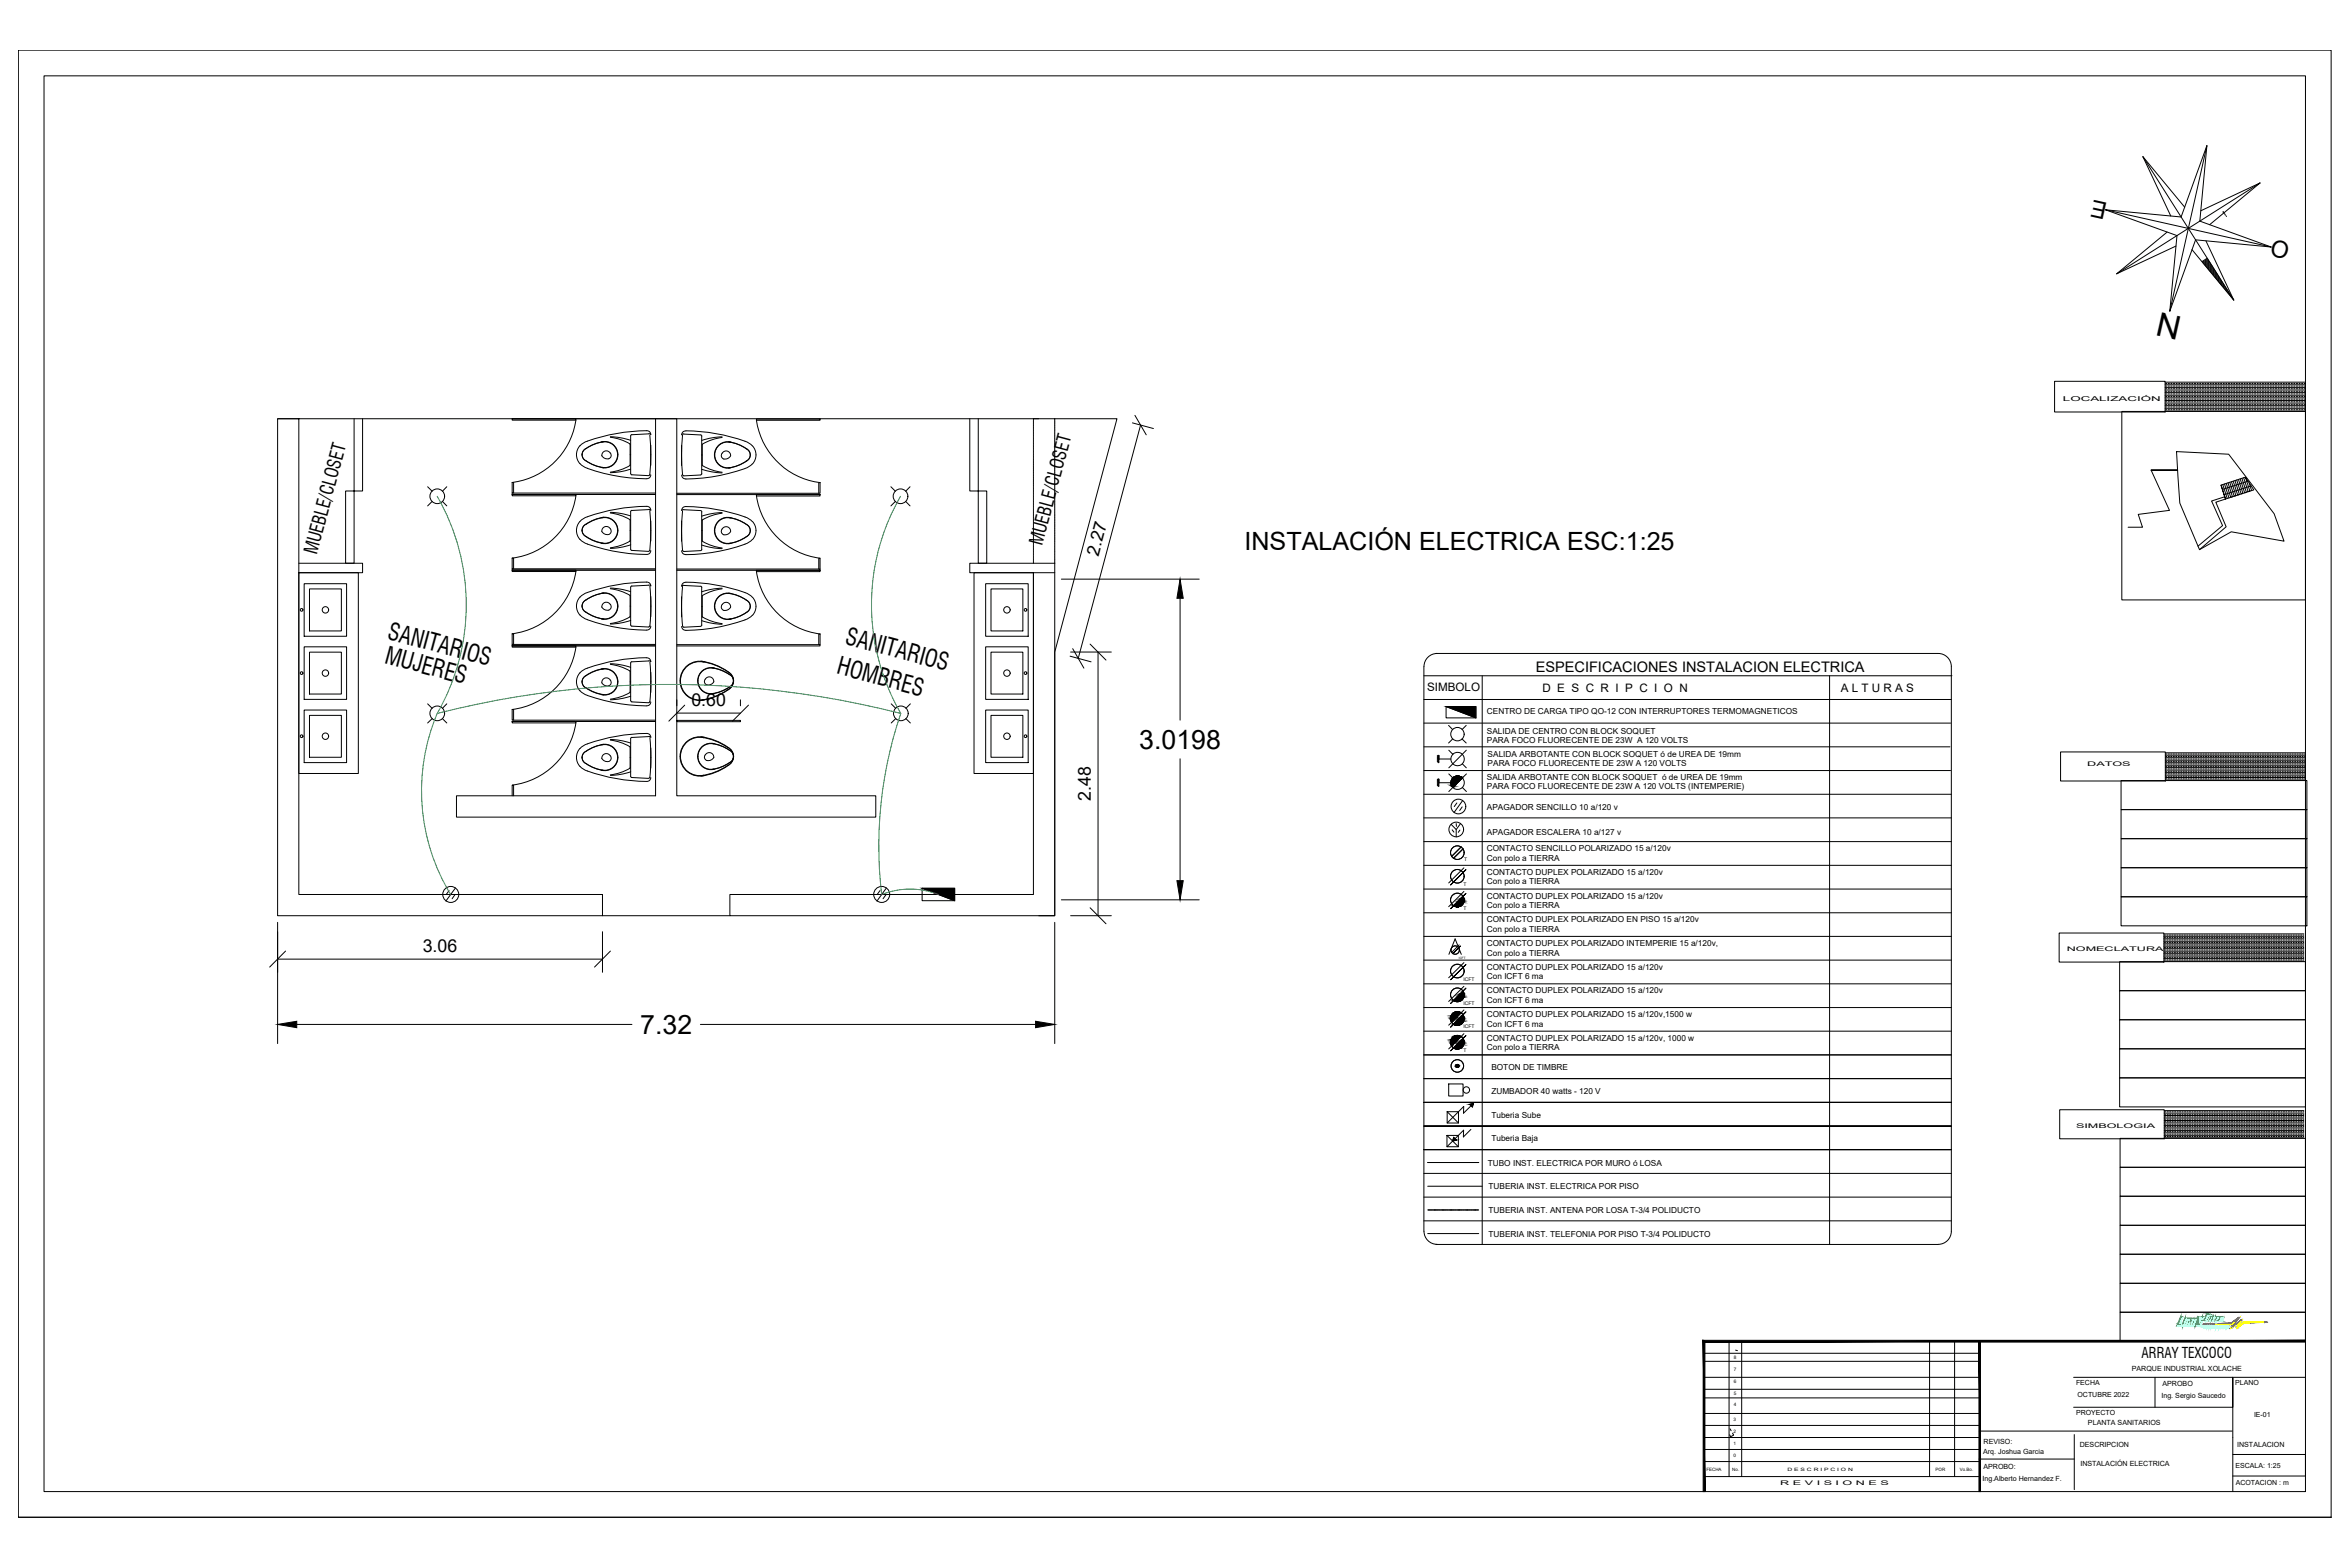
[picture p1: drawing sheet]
<svg xmlns="http://www.w3.org/2000/svg" width="914mm" height="610mm" viewBox="0 0 914 610" stroke-linecap="round" stroke-linejoin="round" font-family="sans-serif">
<defs><g id="words">
<text font-size="12.8" x="849.4" y="123.4" transform="rotate(-167 849.4 123.4)">N</text>
<g font-size="10.4">
<text x="443.3" y="291.3">3.0198</text>
<text x="249.1" y="402.2">7.32</text>
</g>
<text font-size="9.8" x="484.2" y="214.1">INSTALACIÓN ELECTRICA ESC:1:25</text>
<g font-size="9.4">
<text x="150.4" y="248.5" transform="rotate(15 150.4 248.5)">SANITARIOS</text>
<text x="328.5" y="250.4" transform="rotate(15 328.5 250.4)">SANITARIOS</text>
<text x="149.3" y="257.8" transform="rotate(15 149.3 257.8)">MUJERES</text>
<text x="325.2" y="262" transform="rotate(15 325.2 262)">HOMBRES</text>
</g>
<g font-size="9.1">
<text x="820.3" y="78.8" transform="rotate(-168 820.3 78.8)">E</text>
<text x="891.4" y="94.7" transform="rotate(-167 891.4 94.7)">O</text>
</g>
<g font-size="7.3">
<text x="123.3" y="215.9" transform="rotate(-75 123.3 215.9)">MUEBLE/CLOSET</text>
<text x="405.5" y="212.4" transform="rotate(-75 405.5 212.4)">MUEBLE/CLOSET</text>
</g>
<g font-size="6.9">
<text x="427.4" y="216.5" transform="rotate(-75 427.4 216.5)">2.27</text>
<text x="269" y="274.7">0.60</text>
<text x="424.5" y="311.7" transform="rotate(-90 424.5 311.7)">2.48</text>
<text x="164.5" y="370.3">3.06</text>
</g>
<text font-size="5.8" x="833.3" y="528.4">ARRAY TEXCOCO</text>
<text font-size="5.7" x="597.6" y="261.5">ESPECIFICACIONES INSTALACION ELECTRICA</text>
<g font-size="4.5">
<text x="555.3" y="268.9">SIMBOLO</text>
<text x="600.1" y="269.1">D E S C R I P C I O N</text>
<text x="716.2" y="269.1">A L T U R A S</text>
</g>
<g font-size="3.2">
<text x="578.6" y="277.7">CENTRO DE CARGA TIPO QO-12 CON INTERRUPTORES TERMOMAGNETICOS</text>
<text x="578.6" y="285.5">SALIDA DE CENTRO CON BLOCK SOQUET</text>
<text x="578.6" y="289">PARA FOCO FLUORECENTE DE 23W A 120 VOLTS</text>
<text x="578.9" y="297.9">PARA FOCO FLUORECENTE DE 23W A 120 VOLTS</text>
<text x="578.9" y="294.4">SALIDA ARBOTANTE CON BLOCK SOQUET ó de UREA DE 19mm</text>
<text x="578.6" y="303.6">SALIDA ARBOTANTE CON BLOCK SOQUET ó de UREA DE 19mm</text>
<text x="578.6" y="307.1">PARA FOCO FLUORECENTE DE 23W A 120 VOLTS (INTEMPERIE)</text>
<text x="578.6" y="315.2">APAGADOR SENCILLO 10 a/120 v</text>
<text x="578.6" y="324.8">APAGADOR ESCALERA 10 a/127 v</text>
<text x="578.6" y="331.1">CONTACTO SENCILLO POLARIZADO 15 a/120v</text>
<text x="578.6" y="334.9">Con polo a TIERRA</text>
<text x="578.6" y="340.3">CONTACTO DUPLEX POLARIZADO 15 a/120v</text>
<text x="578.6" y="344.1">Con polo a TIERRA</text>
<text x="578.6" y="353.3">Con polo a TIERRA</text>
<text x="578.6" y="349.5">CONTACTO DUPLEX POLARIZADO 15 a/120v</text>
<text x="578.6" y="358.7">CONTACTO DUPLEX POLARIZADO EN PISO 15 a/120v</text>
<text x="578.6" y="362.5">Con polo a TIERRA</text>
<text x="578.6" y="371.7">Con polo a TIERRA</text>
<text x="578.6" y="368">CONTACTO DUPLEX POLARIZADO INTEMPERIE 15 a/120v,</text>
<text x="578.6" y="377.2">CONTACTO DUPLEX POLARIZADO 15 a/120v</text>
<text x="578.6" y="381">Con ICFT 6 ma</text>
<text x="578.6" y="386.4">CONTACTO DUPLEX POLARIZADO 15 a/120v</text>
<text x="578.6" y="390.2">Con ICFT 6 ma</text>
<text x="578.6" y="395.6">CONTACTO DUPLEX POLARIZADO 15 a/120v,1500 w</text>
<text x="578.6" y="399.4">Con ICFT 6 ma</text>
<text x="578.6" y="404.8">CONTACTO DUPLEX POLARIZADO 15 a/120v, 1000 w</text>
<text x="578.6" y="408.6">Con polo a TIERRA</text>
<text x="580.3" y="416.4">BOTON DE TIMBRE</text>
<text x="580.3" y="425.6">ZUMBADOR 40 watts - 120 V</text>
<text x="580.3" y="434.8">Tuberia Sube</text>
<text x="580.3" y="444">Tuberia Baja</text>
<text x="578.9" y="453.6">TUBO INST. ELECTRICA POR MURO ó LOSA</text>
<text x="579.2" y="462.6">TUBERIA INST. ELECTRICA POR PISO</text>
<text x="579.2" y="471.8">TUBERIA INST. ANTENA POR LOSA T-3/4 POLIDUCTO</text>
<text x="579.2" y="481.1">TUBERIA INST. TELEFONIA POR PISO T-3/4 POLIDUCTO</text>
</g>
<g font-size="2.8">
<text x="829.5" y="533.2">PARQUE INDUSTRIAL XOLACHE</text>
<text x="841.4" y="539.2">APROBO</text>
<text x="841" y="543.9">Ing. Sergio Saucedo</text>
<text x="812.4" y="554.3">PLANTA SANITARIOS</text>
<text x="771.8" y="561.8">REVISO:</text>
<text x="809.2" y="562.9">DESCRIPCION</text>
<text x="870.5" y="563">INSTALACION</text>
<text x="771.7" y="565.5">Arq. Joshua Garcia</text>
<text x="771.8" y="571.5">APROBO:</text>
<text x="809.5" y="570.3">INSTALACIÓN ELECTRICA</text>
<text x="771.4" y="576.3">Ing.Alberto Hernandez F.</text>
</g>
<g font-size="2.7">
<text x="807.8" y="538.9">FECHA</text>
<text x="869.7" y="538.8">PLANO</text>
<text x="808.4" y="543.6">OCTUBRE 2022</text>
<text x="807.8" y="550.3">PROYECTO</text>
<text x="877" y="551.2">IE-01</text>
<text x="869.9" y="570.9">ESCALA: 1:25</text>
<text x="869.9" y="577.6">ACOTACION : m</text>
</g>
<text font-size="2.6" x="802.7" y="156.1">LOCALIZACIÓN</text>
<g font-size="2.5">
<text x="812.2" y="298.2">DATOS</text>
<text x="804.2" y="370.1">NOMECLATURA</text>
<text x="807.8" y="438.9">SIMBOLOGIA</text>
<text x="692.7" y="577.7">R E V I S I O N E S</text>
</g>
<g font-size="1.9">
<text x="569.7" y="335">T</text>
<text x="569.5" y="344.8">T</text>
<text x="569.5" y="354">T</text>
<text x="569.5" y="381.6">ICFT</text>
<text x="569.5" y="390.9">ICFT</text>
<text x="569.5" y="400">ICFT</text>
<text x="569.5" y="409.3">T</text>
</g>
<g font-size="1.8">
<text x="674.7" y="528.6">8</text>
<text x="674.7" y="533.3">7</text>
<text x="674.7" y="538.1">6</text>
<text x="674.7" y="542.8">5</text>
<text x="674.7" y="546.9">4</text>
<text x="674.5" y="552.9">3</text>
<text x="674.5" y="557.6">2</text>
<text x="674.5" y="562.2">1</text>
<text x="674.5" y="566.9">0</text>
</g>
<g font-size="1.7">
<text x="664" y="572.3">FECHA</text>
<text x="674.1" y="572.1">No.</text>
<text x="695.5" y="572.4">D E S C R I P C I O N</text>
<text x="753.1" y="572.3">POR</text>
<text x="762.6" y="572.4">Vo.Bo.</text>
</g>
<text font-size="1.2" x="567.7" y="373">ICFT</text>
</g></defs>
<!-- layer: 0 -->
<g fill="none" stroke="#000" stroke-width=".39">
<path d="M858.7 56.6l-14.4 64.5M833.8 61l35.4 55.8M833.8 61l10.9 23M833.8 61l16.3 19.6M879.4 71.2l-55.8 35.3M819.3 81.6l29.4 2.8 10-27.8-2.7 29.4 27.7 10.1-29.4-2.8-10 27.8 2.8-29.4zM819.3 81.6l64.4 14.5M843.2 90.3l-19.6 16.2M846.7 95.7l-23.1 10.8M852.9 97.1l16.3 19.7M856.3 82l23.1-10.8-19.6 16.2M858.3 93.7l10.9 23.1"/>
<path d="M865.2 82.3l-.3 .2M865.4 82.6l-.3 .2M865.6 82.9l-.2 .2M865.7 83.3l-.1 .1M866 83.6l-.2 .1M866.2 83.9h-.1M866.4 84.2h-.1M858.8 100.5l-2 1.3M859.1 100.8l-2.1 1.2M859.2 101l-2 1.3M859.4 101.3l-2 1.3M859.6 101.6l-1.9 1.2"/>
<path d="M859.8 101.9l-1.9 1.2M859.9 102.2l-1.8 1.1M860.1 102.4l-1.8 1.2M860.3 102.7l-1.8 1.1M860.5 103l-1.8 1.1M860.7 103.3l-1.8 1.1M860.8 103.5l-1.7 1.1M861 103.8l-1.6 1.1M861.2 104.1l-1.6 1.1M861.3 104.4l-1.5 1M861.6 104.7l-1.6 1M861.7 105l-1.5 .9"/>
<path d="M861.9 105.2l-1.4 1M862.1 105.5l-1.4 .9M862.2 105.8l-1.3 .9M862.4 106.1l-1.3 .8M862.6 106.4l-1.3 .8M862.8 106.6l-1.3 .9M863 106.9l-1.3 .8M863.1 107.2l-1.2 .8M863.3 107.5l-1.2 .7M863.5 107.8l-1.1 .7M863.7 108.1l-1.1 .7M863.8 108.3l-1 .7"/>
<path d="M864 108.6l-1 .7M864.2 108.9l-1 .6M864.4 109.2l-1 .6M864.6 109.5l-1 .6M864.7 109.7l-.9 .6M864.9 110l-.8 .6M865.1 110.3l-.8 .5M865.3 110.6l-.8 .5M865.4 110.9l-.7 .4M865.6 111.2l-.7 .4M865.8 111.4l-.6 .4M866 111.7l-.6 .4"/>
<path d="M866.2 112l-.6 .4M866.3 112.3l-.5 .3M866.5 112.6l-.5 .3M866.7 112.8l-.5 .4M866.9 113.1l-.5 .3M867.1 113.4l-.5 .3M867.2 113.7l-.4 .2M867.4 114l-.3 .2M867.6 114.3l-.3 .1M867.8 114.5l-.3 .2M867.9 114.8l-.2 .2M868.1 115.1l-.2 .1"/>
<path d="M868.3 115.4l-.2 .1M868.5 115.7h-.2M868.7 116h-.2M868.8 116.2h.1M869 116.5h.1M108 162.9h8.3v185.1h118.1v8.2h-126.4v-193.3h302.4M137.8 162.9v56.2h-3.3v-28.1h6.6v-28.1M199.3 162.9h24.8v.5h-24.8zM199.3 162.9h55.8M224.1 163.4a28.7 28.7 0 0 1-24.8 24.3M255.1 162.9h8.2v146.7h77.5v8.3h-163.2v-8.3h77.5zM294.3 163h24.8v.5h-24.8z"/>
<path d="M294.3 163.5a28.6 28.6 0 0 0 24.8 24.2M377.3 162.9v28.1h6.6v28.1h-3.3v-56.2M402.1 162.9h2.1M402.1 162.9v.1M402.1 163.1v.3M402.1 163.6v.1M402.1 163.8v.4M402.1 164.3v.1M402.1 164.5v.4M402.1 165v.1M402.1 165.3v.3M402.1 165.7v.2"/>
<path d="M402.1 166v.3M402.1 166.5v.1M402.1 166.7v.3M402.1 167.2v.1M402.1 167.4v.2M402.1 167.7v.1M402.1 167.9v.1M402.1 168.1v.2M402.1 168.4v.1M402.1 168.6v.1M402.1 168.9v.1M402.1 169.1v.1"/>
<path d="M402.1 169.3v.2M402.1 169.6v.1M402.1 169.8v.1M402.1 170.1v.1M402.1 170.3v.1M402.1 170.6h.1M402.1 170.8v.1M402.1 171v.2M402.1 171.3v.1M402.1 171.5v.1M402.1 171.7v.2M402.1 172v.1"/>
<path d="M402.1 172.2v.1M402.1 172.5v.1M402.1 172.7v.1M402.1 172.9v.2M402.1 173.2v.1M402.1 173.4v.1M402.1 173.7v.1M402.1 173.9v.1M402.1 174.2h.1M402.1 174.4v.1M402.1 174.6v.2M402.1 174.9v.1"/>
<path d="M402.1 175.1v.1M402.1 175.3v.2M402.1 175.6v.1M402.1 175.8v.1M402.1 176.1v.1M402.1 176.3v.1M402.1 176.5v.2M402.1 176.8v.1M402.1 177v.1M402.1 177.2v.2M402.1 177.5v.1M402.1 177.8h.1"/>
<path d="M402.1 178v.1M402.1 178.2v.2M402.1 178.5v.3M402.1 178.9v.2M402.1 179.2v.3M402.1 179.7v.1M402.1 179.9v.4M410.4 162.9h24.2l-24.2 90.8v102.5h-126.4v-8.2h118.1v-125.2M410.4 162.9v.1M410.4 163.1v.3M410.4 163.6v.1M410.4 163.8v.4"/>
<path d="M410.4 164.3v.1M410.4 164.5v.4M410.4 165v.1M410.4 165.3v.3M410.4 165.7v.2M410.4 166v.3M410.4 166.5v.1M410.4 166.7v.3M410.4 167.2v.1M410.4 167.4v.2M410.4 167.7v.1M410.4 167.9v.1"/>
<path d="M410.4 168.1v.2M410.4 168.4v.1M410.4 168.6v.1M410.4 168.9v.1M410.4 169.1v.1M410.4 169.3v.2M410.4 169.6v.1M410.4 169.8v.1M410.4 170.1v.1M410.4 170.3v.1M410.4 170.6h.1M410.4 170.8v.1"/>
<path d="M410.4 171v.2M410.4 171.3v.1M410.4 171.5v.1M410.4 171.7v.2M410.4 172v.1M410.4 172.2v.1M410.4 172.5v.1M410.4 172.7v.1M410.4 172.9v.2M410.4 173.2v.1M410.4 173.4v.1M410.4 173.7v.1"/>
<path d="M410.4 173.9v.1M410.4 174.2h.1M410.4 174.4v.1M410.4 174.6v.2M410.4 174.9v.1M410.4 175.1v.1M410.4 175.3v.2M410.4 175.6v.1M410.4 175.8v.1M410.4 176.1v.1M410.4 176.3v.1M410.4 176.5v.2"/>
<path d="M410.4 176.8v.1M410.4 177v.1M410.4 177.2v.2M410.4 177.5v.1M410.4 177.8h.1M410.4 178v.1M410.4 178.2v.2M410.4 178.5v.3M410.4 178.9v.2M410.4 179.2v.3M410.4 179.7v.1M410.4 179.9v.4"/>
<path d="M441.6 161.6l4.4 7.6M199.3 187.7v4.1h55.8M199.3 191.8v.6h55.8h-55.8M199.3 187.7h.5v4.1M199.3 192.4h24.8v.5h-24.8zM224.1 192.9a28.6 28.6 0 0 1-24.8 24.2M263.3 192.4h55.8M294.3 192.4h24.8v.6h-24.8zM294.3 192.9a28.6 28.6 0 0 0 24.8 24.3M319.1 187.7v4.2h-55.8M319.1 187.7h-.5v4.2M402.1 180.4v.1"/>
<path d="M402.1 180.6v.4M402.1 181.1v.1M402.1 181.4v.3M402.1 181.8v.1M402.1 182.1v.3M402.1 182.5v.2M402.1 182.8v.3M402.1 183.3v.1M402.1 183.5v.4M402.1 184v.1M402.1 184.2v.4M402.1 184.7v.1"/>
<path d="M402.1 185v.3M402.1 185.4v.1M402.1 185.7v.3M402.1 186.1v.2M402.1 186.4v.3M402.1 186.9v.1M402.1 187.1v.4M402.1 187.6v.1M402.1 187.8v.4M402.1 188.3v.1M402.1 188.6v.3M402.1 189v.1"/>
<path d="M402.1 189.3v.1M402.1 189.5v.1M402.1 189.7v.2M402.1 190v.1M402.1 190.2v.1M402.1 190.5v.1M402.1 190.7v.1M402.1 191v.1M402.1 191.2v.1M402.1 191.4v.2M402.1 191.7v.1M402.1 191.9v.1"/>
<path d="M402.1 192.2v.1M402.1 192.4v.1M402.1 192.6v.1M402.1 192.9v.1M402.1 193.1v.1M402.1 193.3v.2M402.1 193.6v.1M402.1 193.8v.1M402.1 194.1v.1M402.1 194.3v.1M402.1 194.6h.1M402.1 194.8v.1"/>
<path d="M402.1 195v.2M402.1 195.3v.1M402.1 195.5v.1M402.1 195.7v.2M402.1 196v.1M402.1 196.2v.1M402.1 196.5v.1M402.1 196.7v.1M402.1 196.9v.2M402.1 197.2v.1M402.1 197.4v.1M402.1 197.7v.1"/>
<path d="M402.1 197.9v.1M402.1 198.2h.1M402.1 198.4v.1M402.1 198.6v.2M402.1 198.9v.1M402.1 199.1v.1M402.1 199.3v.2M402.1 199.6v.1M402.1 199.8v.1M410.4 180.4v.1M410.4 180.6v.4M410.4 181.1v.1"/>
<path d="M410.4 181.4v.3M410.4 181.8v.1M410.4 182.1v.3M410.4 182.5v.2M410.4 182.8v.3M410.4 183.3v.1M410.4 183.5v.4M410.4 184v.1M410.4 184.2v.4M410.4 184.7v.1M410.4 185v.3M410.4 185.4v.1"/>
<path d="M410.4 185.7v.3M410.4 186.1v.2M410.4 186.4v.3M410.4 186.9v.1M410.4 187.1v.4M410.4 187.6v.1M410.4 187.8v.4M410.4 188.3v.1M410.4 188.6v.3M410.4 189v.1M410.4 189.3v.1M410.4 189.5v.1"/>
<path d="M410.4 189.7v.2M410.4 190v.1M410.4 190.2v.1M410.4 190.5v.1M410.4 190.7v.1M410.4 191v.1M410.4 191.2v.1M410.4 191.4v.2M410.4 191.7v.1M410.4 191.9v.1M410.4 192.2v.1M410.4 192.4v.1"/>
<path d="M410.4 192.6v.1M410.4 192.9v.1M410.4 193.1v.1M410.4 193.3v.2M410.4 193.6v.1M410.4 193.8v.1M410.4 194.1v.1M410.4 194.3v.1M410.4 194.6h.1M410.4 194.8v.1M410.4 195v.2M410.4 195.3v.1"/>
<path d="M410.4 195.5v.1M410.4 195.7v.2M410.4 196v.1M410.4 196.2v.1M410.4 196.5v.1M410.4 196.7v.1M410.4 196.9v.2M410.4 197.2v.1M410.4 197.4v.1M410.4 197.7v.1M410.4 197.9v.1M410.4 198.2h.1"/>
<path d="M410.4 198.4v.1M410.4 198.6v.2M410.4 198.9v.1M410.4 199.1v.1M410.4 199.3v.2M410.4 199.6v.1M410.4 199.8v.1M116.3 219.1h24.8v3.7h-24.8M199.3 217.1v4.2h55.8M199.3 217.1h.5v4.2M402.1 200.1v.1M402.1 200.3v.4"/>
<path d="M402.1 200.8v.1M402.1 201v.4M402.1 201.5v.1M402.1 201.8v.3M402.1 202.2v.2M402.1 202.5v.3M402.1 202.9v.2M402.1 203.2v.3M402.1 203.7v.1M402.1 203.9v.4M402.1 204.4v.1M402.1 204.6v.4"/>
<path d="M402.1 205.1v.1M402.1 205.4v.3M402.1 205.8v.2M402.1 206.1v.3M402.1 206.5v.2M402.1 206.8v.3M402.1 207.3v.1M402.1 207.5v.4M402.1 208v.1M402.1 208.2v.4M402.1 208.7v.1M402.1 209v.3"/>
<path d="M402.1 209.4v.2M402.1 209.7v.3M402.1 210.1v.2M402.1 210.4v.3M402.1 210.9v.1M402.1 211.1v.1M402.1 211.4v.1M402.1 211.6v.1M402.1 211.8v.2M402.1 212.1v.1M402.1 212.3v.1M402.1 212.6v.1"/>
<path d="M402.1 212.8v.1M402.1 213v.1M402.1 213.3v.1M402.1 213.5v.1M402.1 213.7v.2M402.1 214v.1M402.1 214.2v.1M402.1 214.5v.1M402.1 214.7v.1M402.1 215v.1M402.1 215.2v.1M402.1 215.4v.2"/>
<path d="M402.1 215.7v.1M402.1 215.9v.1M402.1 216.2v.1M402.1 216.4v.1M402.1 216.6v.1M402.1 216.9v.1M402.1 217.1v.1M402.1 217.3v.2M402.1 217.6v.1M402.1 217.8v.1M402.1 218.1v.1M402.1 218.3v.1"/>
<path d="M402.1 218.6v.1M402.1 218.8v.1M402.1 219v.1M410.4 219.1v137.1h-6.2M410.4 219.1h-33.1v3.7h33.1M410.4 200.1v.1M410.4 200.3v.4M410.4 200.8v.1M410.4 201v.4M410.4 201.5v.1M410.4 201.8v.3M410.4 202.2v.2"/>
<path d="M410.4 202.5v.3M410.4 202.9v.2M410.4 203.2v.3M410.4 203.7v.1M410.4 203.9v.4M410.4 204.4v.1M410.4 204.6v.4M410.4 205.1v.1M410.4 205.4v.3M410.4 205.8v.2M410.4 206.1v.3M410.4 206.5v.2"/>
<path d="M410.4 206.8v.3M410.4 207.3v.1M410.4 207.5v.4M410.4 208v.1M410.4 208.2v.4M410.4 208.7v.1M410.4 209v.3M410.4 209.4v.2M410.4 209.7v.3M410.4 210.1v.2M410.4 210.4v.3M410.4 210.9v.1"/>
<path d="M410.4 211.1v.1M410.4 211.4v.1M410.4 211.6v.1M410.4 211.8v.2M410.4 212.1v.1M410.4 212.3v.1M410.4 212.6v.1M410.4 212.8v.1M410.4 213v.1M410.4 213.3v.1M410.4 213.5v.1M410.4 213.7v.2"/>
<path d="M410.4 214v.1M410.4 214.2v.1M410.4 214.5v.1M410.4 214.7v.1M410.4 215v.1M410.4 215.2v.1M410.4 215.4v.2M410.4 215.7v.1M410.4 215.9v.1M410.4 216.2v.1M410.4 216.4v.1M410.4 216.6v.1"/>
<path d="M410.4 216.9v.1M410.4 217.1v.1M410.4 217.3v.2M410.4 217.6v.1M410.4 217.8v.1M410.4 218.1v.1M410.4 218.3v.1M410.4 218.6v.1M410.4 218.8v.1M410.4 219v.1M116.3 222.8h23.1v78.1h-23.1zM118.3 227.1h16.6v20.4h-16.6z"/>
<path d="M120.4 229.1h12.4v16.3h-12.4zM199.3 221.3v.5h55.8h-55.8M199.3 221.8h24.8v.5h-24.8zM224.1 222.3a28.6 28.6 0 0 1-24.8 24.2M263.3 221.4h55.8v.5h-55.8M294.3 221.9h24.8v.5h-24.8zM294.3 222.4a28.6 28.6 0 0 0 24.8 24.2M318.6 221.4v-4.2h.5v4.2M379 222.8h23.1v78.1h-23.1zM383.5 227.1h16.6v20.4h-16.6zM385.6 229.1h12.4v16.3h-12.4zM413 225.3h53.6"/>
<path d="M459.2 232.7v47.5M118.3 251.6h16.6v20.5h-16.6zM120.4 253.7h12.4v16.3h-12.4zM199.3 250.7v.5h55.8h-55.8M199.3 251.2h24.8v.6h-24.8zM199.8 250.7v-4.1h-.5v4.1h55.8M224.1 251.8a28.6 28.6 0 0 1-24.8 24.2M263.3 250.8h55.8v-4.1h-.5v4.1M319.1 250.8v.5h-55.8M383.5 251.6h16.6v20.5h-16.6zM385.6 253.7h12.4v16.3h-12.4zM417.4 252.3l4.4 7.6"/>
<path d="M424.2 250.6l6.1 6.2M118.3 276.2h16.6v20.5h-16.6zM120.4 278.3h12.4v16.3h-12.4zM199.3 276v4.2h55.8M199.3 276h.5v4.2M266.4 274.3l-6.1 6.2M291.2 274.3l-6.2 6.2M383.5 276.2h16.6v20.5h-16.6zM385.6 278.3h12.4v16.3h-12.4zM199.3 280.7h24.8v.5h-24.8zM199.3 280.7h55.8M224.1 281.2a28.6 28.6 0 0 1-24.8 24.2"/>
<path d="M263.3 280.2h24.8v.6h-24.8zM459.2 295.2v47.4M199.3 309.6v-4.1h.5v4.1M108 358.8v47.2M234.4 356.2h49.6M410.4 358.8v47.2M413 350.1h53.6M424.2 353.1l6.1 6.3M111.1 370l-6.2 6.2M237.5 370l-6.2 6.2M115.5 398.5h130.4M272.5 398.5h130.5"/>
<path d="M806.9 535.8h90.2M838.5 535.8v11.7M770.1 556.7h98.5M806.9 547.5h61.9v-11.7v44.5M868.8 565.8h28.3v8.4h-28.3M7.1 590.3h900"/>
<circle cx="117.4" cy="237.3" r=".53"/>
<circle cx="126.6" cy="237.3" r="1.25"/>
<circle cx="391.8" cy="237.3" r="1.25"/>
<circle cx="399" cy="237.3" r=".53"/>
<circle cx="117.4" cy="261.9" r=".53"/>
<circle cx="126.6" cy="261.9" r="1.25"/>
<circle cx="391.8" cy="261.9" r="1.25"/>
<circle cx="399" cy="261.9" r=".53"/>
<circle cx="117.4" cy="286.4" r=".53"/>
<circle cx="126.6" cy="286.4" r="1.25"/>
<circle cx="391.8" cy="286.4" r="1.25"/>
<circle cx="399" cy="286.4" r=".53"/>
</g>
<!-- layer: MOVILIARIO SANITARIO -->
<g fill="none" stroke="#000" stroke-width=".39">
<path d="M225.7 173.4a5.4 5.4 0 0 0 2.8 8.8 71.6 71.6 0 0 0 23 4.1M227.9 174.6a2.65 2.65 0 0 0 0 4.6M227.9 179.2a15.9 15.9 0 0 0 7.1 2.8M228.5 171.6l-1.5 .7-1.3 1.1M234 171.9a5.1 5.1 0 0 1 6.4 5 5.1 5.1 0 0 1-6.4 5M234.2 177.3a1.93 1.93 0 0 0 1.8 1.2 1.93 1.93 0 0 0 1.8-1.3 1.82 1.82 0 0 0-1.9-1.8 1.82 1.82 0 0 0-1.7 1.9M234.2 172a5 5 0 0 1 6.1 4.9 5 5 0 0 1-6.1 4.9M234.8 171.9a14.9 14.9 0 0 0-7.9 3.6 2.89 2.89 0 0 0 1.9 4.2 16 16 0 0 0 6 2.2M235 171.8a15.9 15.9 0 0 0-7.1 2.8M237.5 169.9l3.5 .3 4.4 1.1M237.5 170.1a16.2 16.2 0 0 1 7.7 2.8v8M245.9 169.1l-.5 .5 .1 14.9 .3 .2 6.6 .3 .4-.4a78.1 78.1 0 0 0 0-15.4"/>
<path d="M251.6 167.6a1.52 1.52 0 0 1 1.6 1.4l-.6-.3-6.8 .4M251.6 167.6l-6.3 .3-6.2 .9-6.1 1.4-4.4 1.4M253.2 173.2v7.8M265.2 173.3v7.8M265.6 169.2a78.5 78.5 0 0 0 0 15.5M273.2 173l.2 8.2M273.4 172.8l-.2 .2M281 169.9l-3.6 .4-4.4 1M281 170.2a19.6 19.6 0 0 0-7.6 2.5M281.3 175.9a1.63 1.63 0 0 1 2.2-.2 1.63 1.63 0 0 1 .5 2.1 1.73 1.73 0 0 1-2 .9 1.73 1.73 0 0 1-1.3-1.8zM283.4 171.9a14 14 0 0 1 8.2 3.7l.4 1.4M283.6 172a16 16 0 0 1 6.8 2.6"/>
<path d="M284.2 172.1a5 5 0 0 0-6.1 4.9 5 5 0 0 0 6.1 4.9M284.5 172a5.1 5.1 0 0 0-6.5 5 5.1 5.1 0 0 0 6.5 4.9M290.4 174.6l1.1 .9 .4 1.5M291.9 177a3.8 3.8 0 0 1-2.9 3.2l-3 1.3-2.3 .5M292 177a3.8 3.8 0 0 1-2.9 3.2l-3.1 1.3-2.5 .6M237.5 199.3l3.5 .3 4.4 1.1M237.5 199.6a16.8 16.8 0 0 1 7.7 2.7l-.2 8.3a19.7 19.7 0 0 1-7.5 2.5M245.2 180.9a15.4 15.4 0 0 1-7.7 2.8M245.4 182.5a25.7 25.7 0 0 1-7.9 1.4M253.2 184.7a1.5 1.5 0 0 1-1.6 1.5M253.2 198.5a1.5 1.5 0 0 0-1.6-1.5l-4.7 .2-6.2 .7-6.1 1.3-6 1.8M253.2 198.5l-.6-.3-6.7 .3-.5 .6 .1 14.8 .3 .2 6.6 .4 .4-.4a78.5 78.5 0 0 0 0-15.5"/>
<path d="M265.2 184.8a1.5 1.5 0 0 0 1.7 1.5M265.2 198.6a1.5 1.5 0 0 1 1.7-1.5l4.7 .2 6.2 .7 6.1 1.3 6 1.8M265.6 198.7a78.5 78.5 0 0 0 0 15.5M265.6 184.7l.5 .4 6.5-.3M266.1 198.3l6.5 .3 .4 .3 .1 14.8-.5 .5-6.5 .3M266.1 198.3l-.9 .3M273 182.6l3.9 1 4.1 .4M273.4 181.2a19.6 19.6 0 0 0 7.6 2.5M281 199.4l-3.6 .3-4.4 1.1M281 199.7a19.6 19.6 0 0 0-7.6 2.5M289.9 182.2a5.4 5.4 0 0 0 4.3-5.2 5.4 5.4 0 0 0-4.3-5.3 66.3 66.3 0 0 0-23.6-4l-.8 .6-.3 .8 .7-.3 7.1 .6v14.9l-.4 .4M289.9 182.3l-3.2 1a69.7 69.7 0 0 1-19.8 3.1"/>
<path d="M227.9 204a2.65 2.65 0 0 0 0 4.6M227.9 208.7a15.9 15.9 0 0 0 7.1 2.8M228.1 203.9a2.6 2.6 0 0 0-1.6 2.4 2.6 2.6 0 0 0 1.6 2.4M228.1 208.7a16 16 0 0 0 6.7 2.6M228.5 211.7a59.7 59.7 0 0 0 24 3.8l.7-1.3M228.5 201a5.4 5.4 0 0 0-4.2 5.3 5.4 5.4 0 0 0 4.2 5.3M234 201.4a5.1 5.1 0 0 1 6.4 5 5.1 5.1 0 0 1-6.4 4.9M234.2 201.5a5 5 0 0 1 6.1 4.9 5 5 0 0 1-6.1 4.8M234.6 205.4a1.7 1.7 0 0 1 2.6-.1 1.7 1.7 0 0 1-.4 2.6l-.5 .1a1.63 1.63 0 0 1-1.8-.7 1.63 1.63 0 0 1 .1-1.9zM234.8 201.3a16 16 0 0 0-6.7 2.6M235 201.2a15.9 15.9 0 0 0-7.1 2.8M245.4 211.9l-3.4 1-4.5 .5"/>
<path d="M253.2 202.6v7.9M265.2 202.7v7.9M265.2 214.2a1.5 1.5 0 0 0 1.7 1.5M265.6 214.1l.5 .4M273.1 212l3.4 .9 4.5 .5M273.4 202.2v8.4M273.4 210.6a19.6 19.6 0 0 0 7.6 2.6M281.6 208l.6 .1a1.63 1.63 0 0 0 1.8-.9 1.63 1.63 0 0 0-.5-2 1.71 1.71 0 0 0-2.5 .4 1.71 1.71 0 0 0 .7 2.4M283.4 201.3a14 14 0 0 1 8.2 3.7l.4 1.4M283.6 201.4a14.6 14.6 0 0 1 7.9 3.6l.4 1.4M284.2 201.5a5 5 0 0 0-6.1 4.9 5 5 0 0 0 6.1 4.9M284.5 201.4a5.1 5.1 0 0 0-6.5 5 5.1 5.1 0 0 0 6.5 5"/>
<path d="M289.9 201.1a5.4 5.4 0 0 1 2.9 8.8M290.4 208.8a16 16 0 0 1-6.7 2.6M291.9 206.4l-.4 1.4-1.1 1M292 206.4a3.8 3.8 0 0 1-2.9 3.2l-3.1 1.4-2.5 .5M292.8 209.9l-1.4 1.1a63.4 63.4 0 0 1-24.5 4.8M225.7 239.2l1.3 1.1a60.9 60.9 0 0 0 25.5 4.6l.7-1.3M227.9 233.4a2.65 2.65 0 0 0 0 4.7M227.9 238.1a15.9 15.9 0 0 0 7.1 2.8M228.1 238.2a16 16 0 0 0 6.7 2.6M228.5 230.5a5.4 5.4 0 0 0-2.8 8.8M234 230.8a5.1 5.1 0 0 1 6.4 5 5.1 5.1 0 0 1-6.4 4.9M234.2 230.9a5 5 0 0 1 6.1 4.9 5 5 0 0 1-6.1 4.9"/>
<path d="M234.6 234.9a1.69 1.69 0 0 1 2.6-.1 1.69 1.69 0 0 1-.4 2.6h-.5a1.61 1.61 0 0 1-1.8-.7 1.61 1.61 0 0 1 .1-1.8zM234.8 230.8a14.9 14.9 0 0 0-7.9 3.5 2.6 2.6 0 0 0 1.2 3.9M235 230.7a15.9 15.9 0 0 0-7.1 2.8M237.5 228.8l3.5 .3 4.4 1.1M237.5 229a19.6 19.6 0 0 1 7.6 2.6M245 231.6l.2 8.2a15.8 15.8 0 0 1-7.7 2.8M245.4 228.5l.1 14.8 .4 .3 6.4 .3M245.8 228l6.8-.4 .6 .3a1.52 1.52 0 0 0-1.6-1.5l-4.7 .2-6.2 .8-6.1 1.3-6 1.8M245.9 228l-.5 .5M252.9 228.1a75.7 75.7 0 0 1 0 15.4M253.2 232.1v7.8M265.2 235.9l.4 7.7"/>
<path d="M265.2 232.2v7.8M265.6 228.1l-.4 7.7M266.9 226.5a66.1 66.1 0 0 1 24.5 4.8 5.2 5.2 0 0 1 1.4 8.1M266.9 226.5a1.52 1.52 0 0 0-1.7 1.5l.7-.3 6.7 .4M272.6 228.1l.5 .4M273 228.6v14.6M273.4 231.6v8.5M281 228.8l-3.6 .4-4.4 1M281 229.1a19.6 19.6 0 0 0-7.6 2.5M281.3 234.8a1.63 1.63 0 0 1 2.2-.2 1.63 1.63 0 0 1 .5 2.1 1.73 1.73 0 0 1-2 .9 1.73 1.73 0 0 1-1.3-1.8zM283.4 230.8a14 14 0 0 1 8.2 3.7l.4 1.4M283.6 230.8a14.6 14.6 0 0 1 7.9 3.6l.4 1.5"/>
<path d="M284.2 231a5 5 0 0 0-6.1 4.9 5 5 0 0 0 6.1 4.9M284.5 230.9a5.1 5.1 0 0 0-6.5 5 5.1 5.1 0 0 0 6.5 4.9M290.6 238.2a15.9 15.9 0 0 1-7.1 2.8M291.9 235.9a3.8 3.8 0 0 1-2.9 3.2l-3 1.3-2.3 .5M292 235.9l-.4 1.3-1 1M292.8 239.3l-1.4 1.1a65.8 65.8 0 0 1-24.5 4.8M228.5 259.9a5.4 5.4 0 0 0-2.8 8.8M237.5 258.2l3.5 .3 4.4 1.1M237.5 258.5a16.8 16.8 0 0 1 7.7 2.7M245.4 257.9l.1 14.9 .3 .3 6.6 .2 .4-.4M245.4 241.4l-3.4 .9-4.5 .5M245.9 257.4l-.5 .5"/>
<path d="M251.6 255.9a1.52 1.52 0 0 1 1.6 1.5l-.6-.4-6.8 .5M251.6 255.9l-4.7 .2-6.2 .7-6.1 1.3-6 1.8M252.8 243.5l-.4 .4M252.9 257.5l.4 7.7M265.2 243.7a1.5 1.5 0 0 0 1.7 1.5M265.6 243.6l.5 .4 6.5-.3M272.7 257.2a21.8 21.8 0 0 1 12 5.4 4 4 0 0 1-1.3 5.7M273 257.4a22.7 22.7 0 0 1 11.5 5.1 3.9 3.9 0 0 1-1.5 5.9M273.1 241.5l3.4 .9 4.5 .5M273.1 243.1l-.5 .5M273.4 240.1a19.6 19.6 0 0 0 7.6 2.5M273.9 257.6a7.5 7.5 0 0 0-9.1 7.3 7.5 7.5 0 0 0 9.1 7.2"/>
<path d="M274.2 257.5a7.6 7.6 0 0 0-9.6 7.4 7.6 7.6 0 0 0 9.6 7.3M276.9 259.7a14.3 14.3 0 0 1 8.2 3.8l.3 1.3M277.1 259.8a16 16 0 0 1 6.7 2.6M277.7 260a5 5 0 0 0-6.1 4.9 5 5 0 0 0 6.1 4.9M277.9 259.9a5.1 5.1 0 0 0-6.4 5 5.1 5.1 0 0 0 6.4 4.9M225.7 268.7l1.3 1.1a60.9 60.9 0 0 0 25.5 4.6l.7-1.3M227.9 262.9a2.65 2.65 0 0 0 0 4.7M227.9 267.6a15.9 15.9 0 0 0 7.1 2.7M234 260.3a5.1 5.1 0 0 1 6.4 4.9 5.1 5.1 0 0 1-6.4 5M234.2 260.3a5 5 0 0 1 6.1 4.9 5 5 0 0 1-6.1 4.9M234.6 264.3a1.7 1.7 0 0 1 2.6-.1 1.7 1.7 0 0 1-.4 2.6l-.5 .1a1.63 1.63 0 0 1-1.8-.7 1.63 1.63 0 0 1 .1-1.9zM234.8 260.2a14.9 14.9 0 0 0-7.9 3.6 2.84 2.84 0 0 0 1.9 4.2 16 16 0 0 0 6 2.2"/>
<path d="M235 260.1a15.9 15.9 0 0 0-7.1 2.8M245.2 261.2l-.2 8.3a19.7 19.7 0 0 1-7.5 2.5M245.4 270.8l-3.4 .9-4.5 .5M253.2 261.5v7.9M253.3 265.2l-.4 7.8M274.8 263.8a1.65 1.65 0 0 1 2.1-.2 1.65 1.65 0 0 1 .6 2.1 1.76 1.76 0 0 1-2 .9 1.76 1.76 0 0 1-1.4-1.8zM283 268.4a23.8 23.8 0 0 1-9.9 3.9M283.3 268.3a23.6 23.6 0 0 1-10.6 4.2M283.8 267.2a16 16 0 0 1-6.7 2.6M283.8 262.4l1.2 1 .4 1.4M284 267.2a15.9 15.9 0 0 1-7.1 2.8M285.4 264.8l-.4 1.4-1.2 1"/>
<path d="M285.4 264.8l-.3 1.4-1.1 .9M225.7 291.2a5.4 5.4 0 0 0 2.8 8.7 63.9 63.9 0 0 0 24 3.9l.7-1.3M227.9 292.3a2.65 2.65 0 0 0 0 4.7M227.9 297a15.9 15.9 0 0 0 7.1 2.8M228.1 292.3a2.6 2.6 0 0 0-1.6 2.4 2.6 2.6 0 0 0 1.6 2.3 16 16 0 0 0 6.7 2.7M228.5 289.4l-1.5 .7-1.3 1.1M234 289.7a5.1 5.1 0 0 1 6.4 5 5.1 5.1 0 0 1-6.4 4.9M234.2 289.8a5 5 0 0 1 6.1 4.9 5 5 0 0 1-6.1 4.9M234.8 289.6a16 16 0 0 0-6.7 2.6M235 289.6a15.9 15.9 0 0 0-7.1 2.7M237.5 294a1.66 1.66 0 0 0-2.2-.7 1.66 1.66 0 0 0-.8 2.2l1.3 .7h1M237.5 287.7l3.5 .3 4.4 1.1"/>
<path d="M237.5 294a1.42 1.42 0 0 1-.7 2.3M237.5 287.9a16.8 16.8 0 0 1 7.7 2.8l-.2 8.2M245.1 298.9a19.6 19.6 0 0 1-7.6 2.5M252.9 287a75.7 75.7 0 0 1 0 15.4M253.2 286.8a1.5 1.5 0 0 0-1.6-1.5l-4.7 .2-6.2 .8-6.1 1.3-6 1.8M253.2 291v7.8M253.2 286.8l-.6-.3-6.7 .4-.4 .2-.1 14.9M272.7 286.6a21.8 21.8 0 0 1 12 5.4l.7 2.3M273 286.8a23.2 23.2 0 0 1 11.5 5.1 3.9 3.9 0 0 1-1.5 5.9M273.9 287a7.5 7.5 0 0 0-9.1 7.3 7.5 7.5 0 0 0 9.1 7.3M274.2 286.9a7.6 7.6 0 0 0-9.6 7.4 7.6 7.6 0 0 0 9.6 7.4M274.4 293.6a1.42 1.42 0 0 0 .7 2.3"/>
<path d="M274.5 293.7a1.66 1.66 0 0 1 2.1-.8 1.66 1.66 0 0 1 .9 2.2l-1.3 .7-1.1 .1M276.9 289.2a14.3 14.3 0 0 1 8.2 3.7l.3 1.4M277.1 289.3a16 16 0 0 1 6.7 2.6M277.7 289.4a5 5 0 0 0-6.1 4.9 5 5 0 0 0 6.1 4.9M277.9 289.3a5.1 5.1 0 0 0-6.4 5 5.1 5.1 0 0 0 6.4 5M283 297.8a23.8 23.8 0 0 1-9.9 3.9M283.8 296.7a16 16 0 0 1-6.7 2.6M283.8 291.9l1.2 1 .4 1.4M285.4 294.3l-.4 1.4-1.2 1M285.4 294.3a3.7 3.7 0 0 1-2.8 3.2l-3.2 1.3-2.5 .6M285.4 294.3a4.6 4.6 0 0 1-2.9 4.1 23.6 23.6 0 0 1-9.8 3.5M245.4 302l.5 .5 6.4 .3"/>
<path d="M245.4 300.3l-3.4 .9-4.5 .5M252.8 302.4l-.4 .4"/>
</g>
<!-- layer: COTAS -->
<path d="M440.6 164.5l8.2 2.2M443.8 165.4l-24.2 90.7M416.4 255.3l8.1 2.2M416.6 253.7h15.8M427.3 253.7v102.5M263.3 272.2v2.4M263.3 277.4h24.8M288.1 272.2v2.4M416.6 356.2h15.8M108 362.5v15.7M108 373.1h126.4M234.4 362.5v15.7" fill="none" stroke="#000" stroke-width=".39"/>
<!-- layer: 0 -->
<path d="M459.2 225.3l1.2 7.4h-2.5zM457.9 342.6h2.5l-1.2 7.5zM108 398.5l7.5-1.2v2.5zM403 397.3l7.4 1.2-7.4 1.3z" fill="#000" stroke="#000" stroke-width=".39"/>
<!-- layer: www.dwgautocad.com -->
<g fill="none" stroke="#000" stroke-width=".39">
<path d="M166.4 189.4l1.7 1.7M168.1 195.1l-1.7 1.7M172.2 195.1l1.6 1.7M173.8 189.4l-1.6 1.7M346.7 189.4l1.7 1.7M348.4 195.1l-1.7 1.7M352.4 195.1l1.7 1.7M354.1 189.4l-1.7 1.7M558.7 254.2h195.5a5.1 5.1 0 0 1 5.1 5.1v219.7a5.1 5.1 0 0 1-5.1 5.1M559.2 254.2a5.1 5.1 0 0 0-5.1 5.1l-.1 219.7a5.2 5.2 0 0 0 5.2 5.1M166.4 273.8l1.7 1.7M168.1 279.6l-1.7 1.7"/>
<path d="M172.2 279.6l1.6 1.7M173.8 273.8l-1.6 1.7M346.8 273.8l1.7 1.7M348.5 279.6l-1.7 1.7M352.5 279.6l1.7 1.7M354.2 273.8l-1.7 1.7M554 272.1h205.3M554 262.9h205.5M562.7 274.9h11.6v4.4h-11.6zM562.7 274.9l11.6 4.4M576.7 262.9v221.2M711.9 262.9v221.2"/>
<path d="M554 299.8h205M554 281.3h205M554 290.5h204.7M559.3 294.9l.5 .6M559.3 295.3l.5 .5M559.3 295.6l.5 .6M559.3 296l.5 .5M559.3 296.2l.4 .5M559.3 294l.5 .6M559.3 294.3l.5 .6M559.3 294.6l.5 .6M559.4 293.8l.4 .4"/>
<path d="M559.8 293.8v.1M559.8 293.8v1.5v-1.5M563.7 282.2l1.5 1.6M563.7 291.8l1.6 1.7a2.61 2.61 0 0 0 1.3 4.2 2.61 2.61 0 0 0 3.2-3.1 2.61 2.61 0 0 0-4.3-1.4l-.2 .3M564.5 295.3h-4.7v1.4M565.2 287.5l-1.5 1.6M568.9 287.5l1.6 1.6M569 297.1l1.6 1.6M570.5 282.2l-1.6 1.6M570.6 291.8l-6.9 6.9M554 318.2h205.3M554 309h205.3"/>
<path d="M559.3 304.2l.5 .6M559.3 304.5l.5 .6M559.3 304.8l.5 .6M559.3 305.1l.5 .6M559.3 305.5l.4 .4M559.3 303.2l.5 .6M559.3 303.5l.5 .6M559.3 303.8l.5 .6M559.4 303.1l.4 .3M559.8 303.1h.1M559.8 303.1v1.4v-1.4M563.7 301.1l1.6 1.5"/>
<path d="M564.5 304.5h-4.7v1.4M566.9 312.4l-1 1.4M568.9 313.9l-.9 1.4M569 306.3l1.6 1.6M569.1 311.4l-3.3 4.7M570.6 301.1l-6.9 6.8M554 336.6h205.3M554 327.4h205.3M564.6 320.7l2 2v2.9M565.1 322.8l.6 .9M565.6 333.9l3.7-3.7-3.7 3.7M566.6 320.4l.1 1.1"/>
<path d="M568.1 322.9l-.7 .9M568.3 320.4l-1.7 2.3M568.5 329.5l-3.7 3.7 3.7-3.7M569.6 337.6l-5.9 5.9M174.7 346.5l-1.1 1.5M177 348.1l-1.1 1.5M177.2 345.5l-3.7 5M342.4 346.5l-1.1 1.5M344.7 348.1l-1.1 1.5M344.9 345.5l-3.7 5M358.8 345.6h12.7v4.8h-12.7zM358.8 345.6l12.7 4.8"/>
<path d="M554 355.1h205.3M554 345.9h205.3M564.5 344.3l5.9-6-5.9 6M564.5 353.5l5.9-5.9-5.9 5.9M569.6 346.8l-5.9 5.9M554 373.5h205.3M554 364.3h205.3M563.8 371.3l2.4-6 2.4 6M565.3 371l2.9-3-2.9 3M567.8 367.6l-3 2.9M569.6 374.5l-5.9 5.9M554 382.7h205.3"/>
<path d="M554 392h205.3M564.5 381.1l5.9-5.9-5.9 5.9M564.5 390.4l5.9-6-5.9 6M564.5 399.6l5.9-5.9-5.9 5.9M569.6 383.7l-5.9 5.9M569.6 392.9l-5.9 5.9M554 419.6h205.3M554 410.4h205.3M554 401.2h205.3M564.5 408.8l5.9-5.9-5.9 5.9M569.6 402.1l-5.9 6M563.1 432.5h4.4v4.4h-4.4z"/>
<path d="M563.1 432.5l4.4 4.4M563.7 421.7h5.6v4.7h-5.6zM571.9 429.6l1.4-.3-.4 1.4zM572.3 439.4l-2.9 2.9 .1-2.6-6.5 6.4M572.4 430.1l-2.9 3v-2.7l-6.4 6.5M759.3 428.8h-205.3h205.3M759.3 438.1h-205.3h205.3M554 456.5h205.3M555.5 452.2h19.9M563 441.7h4.5v4.4h-4.5zM563 441.7l4.5 4.4M565.6 442.5l1.1 1-1.4 .4z"/>
<path d="M759.3 447.3h-205.3h205.3M554 465.7h205.3M554 474.9h205.3M555.5 461.5h21.2M555.5 479.9h19.9M555.5 470.7h2.4M558 470.7h.1M558.1 470.7h3M561.2 470.7h.1M561.2 470.7h3M564.3 470.7h.1M564.4 470.7h2.9"/>
<path d="M567.4 470.7h.1M567.5 470.7h3M570.6 470.7h.1M570.6 470.7h3M573.7 470.7h.1M573.8 470.7h1.6M558.7 484.1h195.5"/>
<circle cx="170.1" cy="193.1" r="2.86"/>
<circle cx="350.4" cy="193.1" r="2.86"/>
<circle cx="170.1" cy="277.5" r="2.86"/>
<circle cx="350.5" cy="277.5" r="2.86"/>
<circle cx="567.1" cy="285.6" r="2.6"/>
<circle cx="567.2" cy="304.5" r="2.61"/>
<circle cx="567.5" cy="313.8" r="2.86"/>
<circle cx="566.6" cy="322.7" r="2.86"/>
<circle cx="567.1" cy="331.7" r="2.65"/>
<circle cx="175.4" cy="348" r="3.1"/>
<circle cx="343.1" cy="348" r="3.1"/>
<circle cx="567.1" cy="350.1" r="2.65"/>
<circle cx="567.1" cy="340.9" r="2.65"/>
<circle cx="566.2" cy="369.6" r="1.63"/>
<circle cx="567.1" cy="377.8" r="2.65"/>
<circle cx="567.1" cy="387" r="2.65"/>
<circle cx="567.1" cy="396.2" r="2.65"/>
<circle cx="567.1" cy="405.4" r="2.65"/>
<circle cx="567.1" cy="414.7" r="2.43"/>
<circle cx="567.1" cy="414.7" r=".57"/>
<circle cx="570.6" cy="424" r="1.25"/>
</g>
<g fill="#000" stroke="#000" stroke-width=".39">
<path d="M562.7 274.9h11.6v4.4zM565 306h.7l-.2 .2zM567 301.9h.3zM358.8 345.6h12.7v4.8zM568.8 349.1l.5-.4 .2 .4zM564.5 396.8h1.3l-.5 .5zM565.6 398.4h2.9zM566.8 393.6h.5zM569.3 385.5l.2 .5h-.7zM569.3 394.8l.2 .4h-.7zM565.6 403.2h2.9zM565.6 407.7h2.9z"/>
<path d="M566.5 408.1h1.1zM566.6 402.8h.9zM569.3 404l.2 .5h-.7z"/>
<path d="M565 306l.5 .2zM565.2 306.2h.3z"/>
<path d="M564.8 305.7l.9 .3 .2-.3zM564.8 305.7l.9 .3h-.7z"/>
<path d="M564.8 305.5l1.1 .2 .3-.2zM564.8 305.5l1.1 .2h-1.1z"/>
<path d="M564.6 305.2l1.6 .3 .2-.3zM564.6 305.2l1.6 .3h-1.4z"/>
<path d="M564.6 305l1.8 .2 .3-.2zM564.6 305l1.8 .2h-1.8z"/>
<path d="M564.5 304.7l2.2 .3 .3-.3zM564.5 304.7l2.2 .3h-2.1z"/>
<path d="M564.5 304.4l2.5 .3 .3-.3zM564.5 304.4l2.5 .3h-2.5z"/>
<path d="M567 301.9h.5zM566.8 301.9h.7z"/>
<path d="M566.8 301.9h.8zM566.7 301.9h.9z"/>
<path d="M564.6 304.1l2.7 .3 .2-.3zM564.6 304.1l2.7 .3h-2.8z"/>
<path d="M566.7 301.9l1.1 .1zM566.5 302h1.3z"/>
<path d="M566.5 302h1.4zM566.5 302h1.4z"/>
<path d="M564.6 303.9l2.9 .2 .3-.2zM564.6 303.9l2.9 .2h-2.9z"/>
<path d="M566.4 302h1.7zM566.2 302h1.9z"/>
<path d="M566.2 302l1.9 .1zM566.2 302l1.9 .1z"/>
<path d="M564.7 303.6l3.1 .3 .3-.3zM564.7 303.6l3.1 .3h-3.2z"/>
<path d="M566.2 302.1l2.1 .1zM566 302.2h2.3z"/>
<path d="M566 302.2h2.4zM566 302.2h2.4z"/>
<path d="M564.8 303.3l3.3 .3 .2-.3zM564.8 303.3l3.3 .3h-3.4z"/>
<path d="M565.9 302.2l2.7 .1zM565.7 302.3h2.9z"/>
<path d="M565.7 302.3h2.9zM565.7 302.3h2.9z"/>
<path d="M565 303.1l3.3 .2 .3-.2zM565 303.1l3.3 .2h-3.5z"/>
<path d="M565.7 302.3l3.1 .2zM565.5 302.5h3.3z"/>
<path d="M565.5 302.5h3.4zM565.5 302.5h3.4z"/>
<path d="M565.1 302.9l3.5 .2 .2-.2zM565.1 302.9l3.5 .2h-3.6z"/>
<path d="M565.5 302.5l3.5 .1zM565.3 302.6h3.7zM565.3 302.6h3.7zM565.3 302.6h3.7z"/>
<path d="M565.3 302.6l3.5 .3 .2-.3zM565.3 302.6l3.5 .3h-3.7z"/>
<path d="M566.5 352.8h1.1zM566.5 352.8h1zM566.5 352.8h1z"/>
<path d="M566 352.6h2.1zM566 352.6l1.6 .2z"/>
<path d="M565.6 352.3l2.9 .1zM565.6 352.3l2.9 .1z"/>
<path d="M565.6 352.4l2.5 .2 .4-.2zM565.6 352.4l2.5 .2zM566 352.6h2.1zM566 352.6h2.1z"/>
<path d="M565.9 352l2.6 .3 .4-.3zM565.6 352.3l.3-.3 2.6 .3z"/>
<path d="M566.3 351.6l2.6 .4 .4-.4zM566.3 351.6l2.6 .4h-3z"/>
<path d="M568.8 349.1l.9 .5-.2-.5zM568.8 349.1l.9 .5h-1.4z"/>
<path d="M566.8 351.2l2.5 .4 .2-.4zM566.3 351.6l.5-.4 2.5 .4z"/>
<path d="M568.3 349.6l1.4 .5v-.5zM568.3 349.6l1.4 .5h-1.9z"/>
<path d="M567.3 350.6l2.2 .6 .2-.6zM567.3 350.6l2.2 .6h-2.7z"/>
<path d="M567.8 350.1l1.9 .5v-.5zM567.8 350.1l1.9 .5h-2.4z"/>
<path d="M564.5 396.8l.1 .5h.7zM564.6 397.3h.7l-.5 .4z"/>
<path d="M564.4 396.3l1.4 .5 .5-.5zM564.4 396.3l1.4 .5h-1.3z"/>
<path d="M564.4 395.8l1.9 .5 .4-.5zM564.4 395.8l1.9 .5h-1.9z"/>
<path d="M564.5 395.3l2.2 .5 .6-.5zM564.5 395.3l2.2 .5h-2.3z"/>
<path d="M566.8 393.6l.9 .1zM566.4 393.7h1.3z"/>
<path d="M566.5 389.6h1.1zM566.5 389.6h1zM566.5 389.6h1z"/>
<path d="M566.5 398.9h1.1zM566.5 398.9h1zM566.5 398.9h1z"/>
<path d="M566.4 393.7h1.3zM566.4 393.7h1.3z"/>
<path d="M566.4 393.7l1.7 .1zM566 393.8h2.1z"/>
<path d="M564.8 394.8l2.5 .5 .4-.5zM564.8 394.8l2.5 .5h-2.8z"/>
<path d="M566 389.5h2.1zM566 389.5l1.6 .1z"/>
<path d="M566 398.7h2.1zM566 398.7l1.6 .2z"/>
<path d="M565.1 394.4l2.6 .4 .4-.4zM565.1 394.4l2.6 .4h-2.9z"/>
<path d="M566 393.8h2.2zM565.9 393.8h2.3z"/>
<path d="M565.9 393.8l2.6 .2zM565.6 394h2.9z"/>
<path d="M565.5 394.1l2.6 .3 .3-.3zM565.1 394.4l.4-.3 2.6 .3z"/>
<path d="M565.6 389.2l2.9 .1zM565.6 389.2l2.9 .1z"/>
<path d="M565.6 389.3l2.5 .2 .4-.2zM565.6 389.3l2.5 .2zM566 389.5h2.1zM566 389.5h2.1z"/>
<path d="M565.6 398.4l2.5 .3 .4-.3zM565.6 398.4l2.5 .3h-2.1zM566 398.7h2.1zM566 398.7h2.1z"/>
<path d="M565.6 394h2.9zM565.5 394.1h2.9z"/>
<path d="M565.9 388.9l2.6 .3 .4-.3zM565.6 389.2l.3-.3 2.6 .3z"/>
<path d="M565.9 398.1l2.6 .3 .4-.3zM565.9 398.1l2.6 .3h-2.9zM565.6 398.4h2.9z"/>
<path d="M566.3 388.5l2.6 .4 .4-.4zM566.3 388.5l2.6 .4h-3z"/>
<path d="M566.3 397.7l2.6 .4 .4-.4zM566.3 397.7l2.6 .4h-3z"/>
<path d="M568.8 386l.9 .5-.2-.5zM568.8 386l.9 .5h-1.4z"/>
<path d="M566.8 388l2.5 .5 .2-.5zM566.8 388l2.5 .5h-3z"/>
<path d="M568.8 395.2l.9 .5-.2-.5zM568.8 395.2l.9 .5h-1.4z"/>
<path d="M566.8 397.3l2.5 .4 .2-.4zM566.8 397.3l2.5 .4h-3z"/>
<path d="M568.3 386.5l1.4 .5v-.5zM567.8 387l.5-.5 1.4 .5z"/>
<path d="M567.3 387.5l2.2 .5 .2-.5zM567.3 387.5l2.2 .5h-2.7z"/>
<path d="M568.3 395.7l1.4 .5v-.5zM568.3 395.7l1.4 .5h-1.9z"/>
<path d="M567.3 396.7l2.2 .6 .2-.6zM567.3 396.7l2.2 .6h-2.7z"/>
<path d="M567.8 387l1.9 .5v-.5zM567.8 387l1.9 .5h-2.4z"/>
<path d="M567.8 396.2l1.9 .5v-.5zM567.8 396.2l1.9 .5h-2.4z"/>
<path d="M564.6 406.5h.7zM564.6 406.5h.7z"/>
<path d="M564.4 406l.9 .5 .5-.5zM564.4 406l.9 .5h-.7zM564.6 406.5l.2 .4 .5-.4z"/>
<path d="M564.4 405.5l1.4 .5 .5-.5zM564.4 405.5l1.4 .5h-1.4z"/>
<path d="M566.5 408.1h1zM566.5 408.1h1z"/>
<path d="M564.4 405l1.9 .5 .5-.5zM564.4 405l1.9 .5h-1.9z"/>
<path d="M566.6 402.8h.9zM566.5 402.8h1z"/>
<path d="M567 414.1h.2zM566.9 414.1h.3z"/>
<path d="M566.9 414.1h.4zM566.8 414.1h.5z"/>
<path d="M566.9 415.2h.3zM566.9 415.2h.2z"/>
<path d="M564.6 404.5l2.2 .5 .5-.5zM564.6 404.5l2.2 .5h-2.4z"/>
<path d="M566.8 414.1l.6 .1zM566.7 414.2h.7z"/>
<path d="M566.8 415.2h.5zM566.8 415.2h.4z"/>
<path d="M566.7 414.2l.8 .1zM566.6 414.3h.9z"/>
<path d="M566.7 415.1h.7zM566.7 415.1l.6 .1z"/>
<path d="M566.6 414.3l.9 .1zM566.6 414.3l.9 .1z"/>
<path d="M566.6 415.1h.9zM566.6 415.1h.8z"/>
<path d="M566.5 402.8l1.6 .2zM566 403h2.1z"/>
<path d="M566.6 414.4l1 .1zM566.6 414.4l1 .1z"/>
<path d="M566.6 415h.9zM566.6 415l.9 .1z"/>
<path d="M566.5 414.5l1.1 .1zM566.5 414.5l1.1 .1z"/>
<path d="M566.5 414.9h1.1zM566.5 414.9l1 .1z"/>
<path d="M566.5 414.6l1.1 .1zM566.5 414.6l1.1 .1z"/>
<path d="M566.5 414.7l1.1 .1zM566.5 414.7l1.1 .1z"/>
<path d="M566.5 414.8h1.1zM566.5 414.8l1.1 .1z"/>
<path d="M564.8 404l2.5 .5 .5-.5zM564.8 404l2.5 .5h-2.7z"/>
<path d="M566 403h2.1zM566 403h2.1z"/>
<path d="M566 403l2.5 .2zM565.6 403.2l.4-.2 2.5 .2zM565.6 403.2h2.9z"/>
<path d="M566 407.9h2.1zM566 407.9l1.6 .2z"/>
<path d="M565.2 403.6l2.6 .4 .4-.4zM565.2 403.6l2.6 .4h-3z"/>
<path d="M565.6 403.2l2.6 .4 .3-.4zM565.2 403.6l.4-.4 2.6 .4z"/>
<path d="M565.6 407.7l2.5 .2 .4-.2zM565.6 407.7l2.5 .2h-2.1zM566 407.9h2.1zM566 407.9h2.1z"/>
<path d="M568.8 404.5h.7zM568.8 404.5h.7z"/>
<path d="M565.9 407.3l2.6 .4 .4-.4zM565.9 407.3l2.6 .4h-2.9zM565.6 407.7h2.9z"/>
<path d="M566.3 407l2.6 .3 .4-.3zM566.3 407l2.6 .3h-3z"/>
<path d="M568.8 404.5l.9 .5-.2-.5zM568.3 405l.5-.5 .9 .5z"/>
<path d="M566.8 406.5l2.5 .5 .2-.5zM566.3 407l.5-.5 2.5 .5z"/>
<path d="M568.3 405l1.4 .5v-.5zM568.3 405l1.4 .5h-1.9z"/>
<path d="M567.3 406l2.2 .5 .2-.5zM567.3 406l2.2 .5h-2.7z"/>
<path d="M567.8 405.5l1.9 .5v-.5zM567.8 405.5l1.9 .5h-2.4z"/>
<path d="M571.9 429.6l1.4-.3-.1 .3zM571.9 429.6l1 1.1 .3-1.1z"/>
<path d="M565.6 442.5l1.1 1h-1.4zM565.3 443.5v.4l1.4-.4z"/>
</g>
<!-- layer: 0 -->
<path d="M170.1 193.1a84.5 84.5 0 0 1 0 84.4M350.4 193.1a84.3 84.3 0 0 0 .1 84.4 366.1 366.1 0 0 0-180.4 0M170.1 277.5a77.4 77.4 0 0 0 5.3 70.5M350.5 277.5a160.4 160.4 0 0 0-7.4 70.5 29.8 29.8 0 0 1 22.1 0" fill="none" stroke="#139b48" stroke-width=".39"/>
<!-- layer: Cuadro -->
<g fill="none" stroke="#000" stroke-width=".39">
<path d="M7.1 19.5h900v570.8h-900zM17.1 29.5h880v550.8h-880zM865.7 193.3l-5.2 1.6 4.3 9.6M864 512.4l-.5 1.2M865.3 512.4l-.6 1.3M663.1 526.5h107.2M663.1 535.8h107.2M663.1 529.6h106.9M672.8 521.8v52.6M675.3 525.2l.7 .2M677.7 521.8v52.6M750.8 521.8v52.6"/>
<path d="M760.5 521.8v52.6M663.1 559.2h107.2M663.1 554.5h107.2M663.1 549.9h107.2M663.1 540.5h107.2M663.1 543.8h106.9M673.2 555.8l.4 .8M674.1 557.5l.5 .8-1.2 .6-.4-.7M807.1 558.1v21.4M663.1 574.4h107.2M663.1 563.9h107.2M663.1 568.6h107.2"/>
<path d="M770 567.6h37.1"/>
</g>
<g fill="#000" stroke="#000" stroke-width=".39">
<path d="M662.7 521.4v58.9h.7zM662.7 521.4l.7 .7v58.2zM662.7 521.4l.7 .7 233.7-.7zM663.4 522.1l233.7-.7v.7z"/>
<path d="M770 521.8v58.5h.6zM770 521.8h.6v58.5z"/>
</g>
<g fill="#00bd00" stroke="#00bd00" stroke-width=".39">
<path d="M848.5 512.2h.8z"/>
<path d="M847.3 515h1.6l-.3 .7z"/>
<path d="M850.1 512.9h.7l-1.3 2.8z"/>
<path d="M851.3 512.9h1.1z"/>
<path d="M851.8 513.4h.7l-.3 .5z"/>
<path d="M851.3 514.6l.6-.2z"/>
<path d="M855.2 512.1l.4 .1z"/>
<path d="M856.9 512.1l.7 .1z"/>
<path d="M853.3 512.9h1z"/>
<path d="M851.8 515.4h1.7z"/>
<path d="M855.2 515.7h.8z"/>
<path d="M853.6 515.7h.7z"/>
<path d="M859.6 511.7h.6l-.2 .4z"/>
<path d="M859 512.3h.9z"/>
<path d="M858.8 512.8h.3z"/>
<path d="M857.7 513.7h1.6l-.5 .3z"/>
<path d="M860.9 512.2h.3z"/>
<path d="M859.6 513.8h.5z"/>
<path d="M861.2 512.2h.5z"/>
<path d="M860.7 513.8h.3z"/>
<path d="M861.3 513.8l.5 .1z"/>
<path d="M863.2 512.2h.5z"/>
<path d="M862.7 512.2h.4z"/>
<path d="M862.4 513.8h.7z"/>
<path d="M861.9 513.9h.5l-.2 .5z"/>
<path d="M864.3 512.2h.9z"/>
<path d="M863.5 513.7h1.2l-.3 .2z"/>
<path d="M848.5 512.2l-.5 2.8 1.3-2.8zM848.5 512.2l-.5 2.8h-.7z"/>
<path d="M847.3 515l-.3 .7h1.6zM847 515.7h1.6z"/>
<path d="M850.1 512.9l-1.2 2.8h.6zM848.9 515.7h.6z"/>
<path d="M851.3 512.9l1.2 .3-.1-.3zM850.9 513.2l.4-.3 1.2 .3z"/>
<path d="M850.9 513.2h1.6zM850.9 513.2h1.6z"/>
<path d="M850.9 513.2l1.6 .2v-.2zM850.9 513.2l1.6 .2h-1.7z"/>
<path d="M851.8 513.4h.7zM851.8 513.4h.7z"/>
<path d="M850.8 513.4h.6zM850.8 513.4h1z"/>
<path d="M851.8 513.4l-.2 .5h.6zM851.6 513.9h.6z"/>
<path d="M851.3 514.6l.3 .6 .3-.6zM851.3 514.6l.3 .6h-.5z"/>
<path d="M850.8 513.4l-.3 1.8 .9-1.8zM850.8 513.4l-.3 1.8h-.5z"/>
<path d="M851.1 515.2h.5zM851.1 515.2h.5z"/>
<path d="M850 515.2h1.1zM850 515.2h1.1z"/>
<path d="M850 515.2l1.6 .2v-.2zM850 515.2l1.6 .2h-1.7z"/>
<path d="M849.9 515.4l1.7 .1zM849.9 515.4l1.7 .1z"/>
<path d="M849.9 515.5l1.2 .2 .5-.2zM849.9 515.5l1.2 .2h-1z"/>
<path d="M855.2 512.2h.9zM855.2 512.2h.9z"/>
<path d="M853.3 512.9l1.1 .3-.1-.3zM852.8 513.2l.5-.3 1.1 .3zM852.8 513.2h1.6zM852.8 513.2h1.6z"/>
<path d="M855.2 512.2l.8 1.1 .1-1.1zM855.2 512.2l.8 1.1h-1.3z"/>
<path d="M855.3 513.3h.7zM855.3 513.3l.7 .1z"/>
<path d="M854.7 513.3h.6zM854.7 513.3l.5 .1z"/>
<path d="M852.8 513.2l1.6 .2v-.2zM852.8 513.2l1.6 .2h-1.7z"/>
<path d="M852.7 513.4h1zM852.7 513.4l.6 .1z"/>
<path d="M856.9 512.2l-.4 2.3 1.1-2.3zM856.9 512.2l-.4 2.3h-.6z"/>
<path d="M855.3 513.4l.6 1.1 .1-1.1zM855.3 513.4l.6 1.1h-.7z"/>
<path d="M852.7 513.5l-.2 1.7 .8-1.7zM852.7 513.5l-.2 1.7h-.6z"/>
<path d="M853.7 513.4l-.1 1.8 .8-1.8zM853.7 513.4l-.1 1.8h-.6z"/>
<path d="M851.9 515.2h1.1zM851.9 515.2h1.1z"/>
<path d="M851.9 515.2l1.6 .2 .1-.2zM851.9 515.2l1.6 .2h-1.7zM851.8 515.4h1.7z"/>
<path d="M851.8 515.4l1.2 .3 .5-.3zM851.8 515.4l1.2 .3h-1z"/>
<path d="M855.2 514.5l.8 1.2 .5-1.2zM855.2 514.5l.8 1.2h-.8z"/>
<path d="M854.6 513.4l-.3 2.3 .9-2.3zM854.6 513.4l-.3 2.3h-.7z"/>
<path d="M852 515.7h1zM852 515.7h.3zM852 515.7h.3z"/>
<path d="M859 511.2l1.3 .3-.2-.3zM858.6 511.5l.4-.3 1.3 .3zM858.6 511.5h1.7zM858.6 511.5h1.7z"/>
<path d="M858.6 511.5l1.6 .2 .1-.2zM858.6 511.5l1.6 .2h-1.7z"/>
<path d="M859.6 511.7h.6zM859.6 511.7h.6z"/>
<path d="M858.5 511.7h.6zM858.5 511.7h1.1z"/>
<path d="M859.6 511.7l-.2 .4h.6zM859.4 512.1h.6z"/>
<path d="M859 512.3l.7 .5 .2-.5zM859 512.3l.7 .5h-.9z"/>
<path d="M859.1 512.8h.6zM859.1 512.8h.6z"/>
<path d="M858.5 511.7l-.2 1.8 .8-1.8zM858.5 511.7l-.2 1.8h-.6z"/>
<path d="M859.1 512.8l.3 .7 .3-.7zM859.1 512.8l.3 .7h-.6z"/>
<path d="M857.7 513.5h1.1zM857.7 513.5h1.1z"/>
<path d="M857.7 513.5l1.6 .2 .1-.2zM857.7 513.5l1.6 .2h-1.6z"/>
<path d="M857.8 514h1zM857.7 513.7l1.1 .3h-1z"/>
<path d="M860.9 512.2h.3zM860.8 512.3h.3z"/>
<path d="M860.3 512.2l.5 .1zM860.3 512.2l.5 .1z"/>
<path d="M860.3 512.3l.7 .3 .1-.3zM860.3 512.3l.7 .3h-.8z"/>
<path d="M860.2 512.6l-.1 1.2 .5-1.2zM860.2 512.6l-.1 1.2h-.5z"/>
<path d="M859.6 513.9h.5zM859.6 513.8l.5 .1z"/>
<path d="M861.2 512.2l-.1 1.3 .6-1.3zM861.2 512.2l-.1 1.3h-.4z"/>
<path d="M862 512.2l-.1 1.3 .5-1.3zM862 512.2l-.1 1.3h-.4z"/>
<path d="M860.7 513.5h.8zM860.7 513.5h.8z"/>
<path d="M860.7 513.5h1.2zM860.7 513.5l1.2 .2z"/>
<path d="M860.6 513.7h1.3zM860.6 513.7l1.2 .1z"/>
<path d="M861.3 513.8h.5zM861.3 513.8h.5z"/>
<path d="M860.7 513.8h.6zM860.7 513.8h.6z"/>
<path d="M860.7 513.8h.6zM860.7 513.8h.5z"/>
<path d="M861.3 513.8h.5zM861.3 513.8h.5z"/>
<path d="M860.7 513.8h.3zM860.7 513.8h.5z"/>
<path d="M861.4 513.9h.4zM861.3 513.8l.5 .1z"/>
<path d="M863.2 512.2h.5zM863.2 512.2h.5z"/>
<path d="M863.2 512.2l.6 .1zM863.2 512.2l.6 .1z"/>
<path d="M862.7 512.2l.5 .1zM862.7 512.2l.5 .1z"/>
<path d="M862.7 512.3l1.1 .1zM862.7 512.3l1.1 .1z"/>
<path d="M862.6 512.4l1.2 .2v-.2zM862.6 512.4l1.2 .2h-1.3z"/>
<path d="M863.2 512.6h.6zM863.2 512.6h.6z"/>
<path d="M862.5 512.6h.5zM862.5 512.6h.7z"/>
<path d="M863.2 512.6l.6 .1zM863.2 512.6l.6 .1z"/>
<path d="M862.5 512.6l.1 .8 .4-.8zM862.5 512.6l.1 .8h-.5z"/>
<path d="M863.3 512.7l.1 .8 .4-.8zM863.3 512.7l.1 .8h-.5z"/>
<path d="M862.1 513.4l.5 .1zM862.1 513.4l.5 .1z"/>
<path d="M862.9 513.5h.5zM862.9 513.5h.5z"/>
<path d="M862.1 513.5h.8zM862.1 513.5h.8z"/>
<path d="M862.1 513.5h1.3zM862.1 513.5l1.2 .2z"/>
<path d="M862 513.7h1.3zM862 513.7l1.1 .1z"/>
<path d="M862.5 513.9h.5zM862.4 513.8l.6 .1z"/>
<path d="M862 513.8h.4zM862 513.8l.4 .1z"/>
<path d="M861.7 514.4h.5zM861.9 513.9l.3 .5h-.5z"/>
<path d="M864.3 512.2l1 .2zM864 512.4h1.3zM864 512.4h1.3zM864 512.4h1.3z"/>
<path d="M864 512.4l1.2 .2 .1-.2zM864 512.4l1.2 .2h-1.3z"/>
<path d="M863.9 512.6h.5zM863.9 512.6h.8z"/>
<path d="M863.9 512.6h.5zM863.9 512.6h.5z"/>
<path d="M864.7 512.6l.5 .1zM864.7 512.6l.5 .1z"/>
<path d="M863.9 512.6l.2 .8 .3-.8zM863.9 512.6l.2 .8h-.6z"/>
<path d="M864.7 512.7l.1 .8 .4-.8zM864.7 512.7l.1 .8h-.5z"/>
<path d="M863.5 513.4l.6 .1zM863.5 513.4l.6 .1z"/>
<path d="M864.3 513.5h.5zM864.3 513.5h.5z"/>
<path d="M863.5 513.5h.8zM863.5 513.5h.8z"/>
<path d="M863.5 513.5h1.3zM863.5 513.5l1.2 .1z"/>
<path d="M863.5 513.6l1.2 .1zM863.5 513.6l1.2 .1z"/>
<path d="M863.6 513.9h.8zM863.5 513.7l.9 .2z"/>
</g>
<g fill="#c2fffc" stroke="#c2fffc" stroke-width=".39">
<path d="M851.8 514.7h.3z"/>
<path d="M850.2 515.7h1.3z"/>
<path d="M854.4 513.2l.1 .2z"/>
<path d="M852 515.7h1.5z"/>
<path d="M857.5 512.4h.2z"/>
<path d="M856 515.7h.3z"/>
<path d="M855.3 515.7h1l-.2 .2z"/>
<path d="M859.7 512.7h.2z"/>
<path d="M857.9 514h.9z"/>
<path d="M857.9 514h1.4z"/>
<path d="M859.1 511.7h.5z"/>
<path d="M859.1 511.9h.4z"/>
<path d="M858.3 513.4l.5 .1z"/>
<path d="M860.3 511.5l.1 .3h-.2z"/>
<path d="M860 512.1h.2z"/>
<path d="M859.9 513.9h.2z"/>
<path d="M859.9 513.9h.4z"/>
<path d="M861.1 513.5h.3z"/>
<path d="M861 513.8h.3z"/>
<path d="M860.8 514h.3z"/>
<path d="M861.3 514h.5z"/>
<path d="M863.8 512.4l.2 .2z"/>
<path d="M862.6 514h.6z"/>
<path d="M862.4 514h.2z"/>
<path d="M861.9 514.4h.3z"/>
<path d="M861.9 514.4h.5l-.1 .2z"/>
<path d="M863 512.6h.2z"/>
<path d="M862.6 513.5h.3z"/>
<path d="M864.4 512.6h.3z"/>
<path d="M865.3 512.5l-.1 .2z"/>
<path d="M863.6 513.9h.8z"/>
<path d="M863.6 513.9h1.2z"/>
<path d="M848.9 515.2h.2z"/>
<path d="M847.2 515.7h1.7z"/>
<path d="M849.2 512.4h.2z"/>
<path d="M849.1 515.7h.6z"/>
<path d="M851.4 513.4h.4z"/>
<path d="M853.3 513.5l.4-.1z"/>
<path d="M853.3 513.6h.4z"/>
<path d="M852.5 515.2h.4z"/>
<path d="M856.7 512.5l-.6 1.4z"/>
<path d="M856 513.9h.2l-.3 .6z"/>
<path d="M851.8 514.7v.7l.3-.7zM851.8 514.7v.7h-.2zM851.6 515.4h.2zM851.6 515.4h.2z"/>
<path d="M851.6 515.4l.2 .1zM851.6 515.4l.2 .1z"/>
<path d="M851.6 515.5l.1 .1zM851.4 515.6h.3z"/>
<path d="M851.4 515.6h.3zM851.1 515.7h.4z"/>
<path d="M850.3 515.9h1zM850.2 515.7l1.1 .2z"/>
<path d="M854.4 513.4l-.8 2zM854.4 513.4l-.9 2z"/>
<path d="M853.5 515.4l.1 .3zM853.1 515.7l.4-.3 .1 .3z"/>
<path d="M853.1 515.7h.5zM853 515.7h.5z"/>
<path d="M853 515.7h.5zM852 515.7h1.5z"/>
<path d="M852.2 515.9h1zM852 515.7l1.2 .2z"/>
<path d="M857.5 512.4l-1.2 3.3 1.4-3.3zM857.5 512.4l-1.2 3.3h-.3zM855.3 515.7h1z"/>
<path d="M855.3 515.7v.2h.8zM855.3 515.9h.8z"/>
<path d="M859.7 512.7l-.2 1 .4-1zM859.7 512.7l-.2 1h-.2z"/>
<path d="M859.3 513.7l.2 .1zM859.1 513.8h.4z"/>
<path d="M859.1 513.8h.4zM858.8 514h.5zM858.8 514h.5zM858.8 514h.5z"/>
<path d="M858 514.2h1zM857.9 514l1.1 .2z"/>
<path d="M859.1 511.7h.5zM859.1 511.7l.4 .2z"/>
<path d="M859 511.9v.4zM859 511.9l-.2 .4z"/>
<path d="M858.8 512.4l-.3 1zM858.8 512.4l-.5 1z"/>
<path d="M858.3 513.4l.5 .1zM858.3 513.5h.5z"/>
<path d="M860.2 511.8v.3l.2-.3zM860.2 511.8l-.2 .3z"/>
<path d="M859.6 512.1h.6zM859.6 512.1h.6z"/>
<path d="M861.1 512.3l-.1 .3zM861.1 512.3l-.1 .3z"/>
<path d="M860.6 512.6h.4zM860.6 512.6l.4 .2z"/>
<path d="M860.6 512.8h.4zM860.5 512.8h.2z"/>
<path d="M860.5 512.8l-.2 1.1 .4-1.1zM860.5 512.8l-.2 1.1h-.2z"/>
<path d="M859.9 513.9l.3 .1zM859.8 514h.4z"/>
<path d="M861.7 512.3l-.4 1.2zM861.7 512.3l-.6 1.2z"/>
<path d="M861.1 513.5h.3zM861.1 513.5h.4z"/>
<path d="M862.4 512.4l-.5 1.5zM862.4 512.4l-.6 1.5z"/>
<path d="M861 513.8l.4 .1zM860.8 513.9h.6z"/>
<path d="M860.8 513.9h1zM860.8 513.9h1z"/>
<path d="M860.8 513.9h1.1zM860.8 513.9l1 .1z"/>
<path d="M861.3 514h.5zM861.3 514h.5z"/>
<path d="M860.8 514h.5zM860.8 514h.5z"/>
<path d="M860.8 514h.5zM860.8 514h.4z"/>
<path d="M861.3 514h.5zM861.3 514h.5z"/>
<path d="M860.8 514h.3zM860.8 514h.4z"/>
<path d="M863.8 512.6l-.3 1zM863.8 512.6l-.5 1z"/>
<path d="M863.3 513.7h.2zM863.2 513.7h.3z"/>
<path d="M863.2 513.7h.3zM863.2 513.7l.2 .1h-.3z"/>
<path d="M863.1 513.8h.3zM863 513.9h.4z"/>
<path d="M863 513.9h.4zM863 513.9h.4z"/>
<path d="M862.4 513.9h.6zM862.4 513.9h.6z"/>
<path d="M862.4 513.9h1zM862.4 513.9l.8 .1z"/>
<path d="M862.6 514h.6zM862.6 514l.6 .1z"/>
<path d="M862.4 514v.4zM862.4 514l-.2 .4z"/>
<path d="M861.9 514.6h.4zM861.9 514.4l.4 .2h-.4z"/>
<path d="M863 512.6l.3 .1zM863 512.6l.3 .1z"/>
<path d="M863 512.7h.3zM863 512.7l.2 .1z"/>
<path d="M862.9 512.8h.2zM862.9 512.8h.2z"/>
<path d="M862.9 512.8l-.1 .6 .3-.6zM862.9 512.8l-.3 .6z"/>
<path d="M862.6 513.4h.2zM862.6 513.4h.2z"/>
<path d="M862.6 513.4l.3 .1zM862.6 513.4l.3 .1z"/>
<path d="M862.6 513.5h.3zM862.6 513.5h.3z"/>
<path d="M864.4 512.6h.3zM864.4 512.6h.3z"/>
<path d="M864.4 512.6l.3 .1zM864.4 512.6l.3 .1z"/>
<path d="M864.4 512.7h.3zM864.4 512.7l.2 .1z"/>
<path d="M864.3 512.8l-.1 .6zM864.3 512.8l-.2 .6z"/>
<path d="M864.1 513.4l.2 .1zM864.1 513.4l.2 .1zM864.1 513.5h.2z"/>
<path d="M864.1 513.5h.2zM864.1 513.5h.2z"/>
<path d="M865.2 512.7l-.3 1 .5-1zM865.2 512.7l-.3 1h-.2z"/>
<path d="M864.7 513.7h.2zM864.5 513.8h.4z"/>
<path d="M864.5 513.8h.4zM864.5 513.8l.3 .1zM864.4 513.9h.4zM864.4 513.9h.4z"/>
<path d="M863.7 514h.9zM863.6 513.9l1 .1z"/>
<path d="M848.9 515.2v.5l.2-.5zM848.9 515.2v.5h-.3z"/>
<path d="M848.6 515.7h.3zM847.2 515.7h1.7z"/>
<path d="M847.2 515.7l1.6 .2zM847.1 515.9h1.7z"/>
<path d="M849.2 512.4l-.9 2.6 1.1-2.6zM849.2 512.4l-.9 2.6h-.3z"/>
<path d="M850.7 513.1l-1 2.6 1.2-2.6zM850.7 513.1l-1.2 2.6z"/>
<path d="M849.5 515.7h.2zM849.1 515.7h.6z"/>
<path d="M849.1 515.9h.6zM849.1 515.7l.6 .2z"/>
<path d="M851.4 513.4h.4zM851.4 513.4l.3 .2z"/>
<path d="M851.4 513.6h.3zM851.3 513.6h.2z"/>
<path d="M851.3 513.6l-.5 1.6 .7-1.6zM851.3 513.6l-.8 1.6z"/>
<path d="M850.5 515.2h.3zM850.5 515.2h.3zM850.5 515.2h.6z"/>
<path d="M853.3 513.5h.4zM853.3 513.5l.4 .1z"/>
<path d="M853.3 513.6l-.6 1.6zM853.3 513.6l-.8 1.6z"/>
<path d="M852.5 515.2h.4zM852.5 515.2h.5z"/>
<path d="M856.1 512.5v1.4zM856.1 512.5l-.1 1.4z"/>
</g>
<g fill="#ef5006" stroke="#ef5006" stroke-width=".39">
<path d="M869.9 513.8l.5-.4z"/>
<path d="M873 514.2h1.3z"/>
<path d="M878.2 514.4h2.8z"/>
<path d="M857.2 515.2h.5z"/>
<path d="M857.2 515.2h5.8z"/>
<path d="M871 515.9l-.1 .2z"/>
<path d="M871 515.9v.2z"/>
<path d="M870.4 516.5h.3z"/>
<path d="M868.1 516.6h.2z"/>
<path d="M867.7 516.7h.4z"/>
<path d="M872.1 513.4h.2z"/>
<path d="M868.6 516.1h.2l-.4 .3z"/>
<path d="M871 512.5h.3z"/>
<path d="M859.1 515.2l9.1-.4z"/>
<path d="M881 514.2l1.1 .1z"/>
<path d="M881 514.3l1.2 .1z"/>
<path d="M869.9 513.8v.4l.2-.4zM869.9 513.8l-.3 .4z"/>
<path d="M869.3 514.2l.6-.4zM869.3 514.2l.6-.4z"/>
<path d="M873 514.2l8 .1zM872.9 514.3h8.1zM872.9 514.3h8.1zM872.9 514.3h8.1z"/>
<path d="M873.2 514.3h7.8zM873.2 514.3h7.8z"/>
<path d="M871.5 514.3v.2zM871.2 514.5l.3-.2z"/>
<path d="M876.5 514.6l4.5-.2zM873.2 514.6l5-.2z"/>
<path d="M873.2 514.6h3.3zM873 514.7l.2-.1z"/>
<path d="M868.3 514.9l1-.7zM868.2 514.9l1.1-.7z"/>
<path d="M868.2 514.9l-.2 .2zM862.1 515.1l6.1-.2z"/>
<path d="M862.1 515.1h5.9zM857.7 515.2h5.3z"/>
<path d="M871.2 515.9l2-1.6zM871 515.9l1.9-1.6z"/>
<path d="M871.2 516.1l2-1.4zM871.1 516.1l1.9-1.4z"/>
<path d="M871.3 514.5l-.6 1.6 .8-1.6zM871.3 514.5l-.7 1.6z"/>
<path d="M870.7 516.5l.5-.4zM870.6 516.5l.5-.4z"/>
<path d="M870.6 516.1v.4zM870.6 516.1l-.2 .4z"/>
<path d="M870.4 516.5h.3zM870.4 516.5h.3z"/>
<path d="M868.4 516.5l2.9-2zM868.3 516.5l2.9-2z"/>
<path d="M869.6 514.2l-1.7 2.5 2-2.5zM869.6 514.2l-1.9 2.5z"/>
<path d="M867.7 516.7h.2zM867.7 516.7h.2z"/>
<path d="M867.7 516.7h.3zM867.7 516.7h.3z"/>
<path d="M868.8 516.1l3.5-2.7zM868.6 516.1l3.5-2.7z"/>
<path d="M871.3 512.6l-2.7 3.5zM871.3 512.6l-2.7 3.5z"/>
<path d="M868.3 514.7l3-2.2zM868.1 514.7l2.9-2.2z"/>
<path d="M868.1 514.7h.2zM866 514.8h2.2z"/>
<path d="M857.2 515.2l8.8-.4zM857.2 515.2h1.9z"/>
<path d="M881 514.3l1.2 .1zM881 514.4h1.2z"/>
</g>
<g fill="#ff0" stroke="#ff0" stroke-width=".39">
<path d="M870.1 513.4l1.2-.8-.7 .8z"/>
<path d="M873.1 514.3h7.8z"/>
<path d="M868.2 514.8h.2z"/>
<path d="M870.7 516.1l-.1 .3z"/>
<path d="M870.7 516.1h.4l-.4 .3z"/>
<path d="M868.2 516.4h.3z"/>
<path d="M870.1 513.4h.5zM870.1 513.4h.5z"/>
<path d="M872.3 513.4l-.4 .8zM871.3 514.2l1-.8-.4 .8z"/>
<path d="M873.2 514.3h7.7zM873.1 514.3h7.8z"/>
<path d="M873.1 514.3l.1 .3 7.7-.3zM873.1 514.3l.1 .3h-.4z"/>
<path d="M868.4 514.8l2-1.4h-.3zM868.2 514.8l1.9-1.4z"/>
<path d="M864.6 514.9l3.6-.1zM857.7 515.2l10.5-.3z"/>
<path d="M871.6 514.2l-.6 1.7 .9-1.7zM871.6 514.2l-.8 1.7z"/>
<path d="M870.8 515.9l.1 .2zM870.8 515.9l.1 .2z"/>
<path d="M871.1 516.1l2.1-1.5h-.4zM870.9 516.1l1.9-1.5z"/>
<path d="M868.5 516.4l3.1-2.2zM868.4 516.4l2.9-2.2z"/>
<path d="M870.4 513.4l-2 3zM870.4 513.4l-2.2 3z"/>
</g>
<g fill="#9effcf" stroke="#9effcf" stroke-width=".39">
<path d="M858 515.7h.3z"/>
<path d="M858.1 515.9h.2z"/>
<path d="M858.1 516h.2z"/>
<path d="M857.6 516.3h.2z"/>
<path d="M857.6 516.5h.4z"/>
<path d="M858.4 516h.4z"/>
<path d="M858.4 516.2h.3z"/>
<path d="M858.2 516.3h.5z"/>
<path d="M858.2 516.3h.2z"/>
<path d="M858.1 516.5h.5z"/>
<path d="M861.6 516h.4z"/>
<path d="M861.5 516.1h.2z"/>
<path d="M861.5 516.2h.4z"/>
<path d="M861.4 516.3h.2z"/>
<path d="M861.7 516.3h.2z"/>
<path d="M861.3 516.4h.3z"/>
<path d="M861.3 516.5h.6z"/>
<path d="M860.7 516h.4z"/>
<path d="M860.6 516.1h.3z"/>
<path d="M860.5 516.4h.2z"/>
<path d="M860.5 516.5h.5z"/>
<path d="M860.5 516l-.1 .6z"/>
<path d="M860 516h.3z"/>
<path d="M860.1 516.1l.2 .1z"/>
<path d="M860 516.3h.2z"/>
<path d="M859.7 516.5h.5z"/>
<path d="M859.7 516l-.1 .6z"/>
<path d="M859.7 515.7h.2z"/>
<path d="M859.7 515.7l.2 .2z"/>
<path d="M859.4 516.1l-.1 .2z"/>
<path d="M859.1 516.3h.4l-.2 .3z"/>
<path d="M858.8 516.1l-.2 .5z"/>
<path d="M858.8 516.1v.5z"/>
<path d="M865.7 516.5l.3 .1z"/>
<path d="M865.7 516.5h.3z"/>
<path d="M865.4 516.1h.2z"/>
<path d="M865.3 516.1h.2z"/>
<path d="M865.6 516.1h.2z"/>
<path d="M865.5 516.3h.2z"/>
<path d="M865.2 516.4h.2z"/>
<path d="M865.2 516.4h.4z"/>
<path d="M864.9 516h.2z"/>
<path d="M864.6 516.5h.5z"/>
<path d="M864.4 516h.2z"/>
<path d="M864.1 516.6h.2z"/>
<path d="M863.8 516h.4z"/>
<path d="M863.5 516.5h.3z"/>
<path d="M863.5 516.6h.2z"/>
<path d="M863.8 516.6h.2z"/>
<path d="M863.6 515.7h.2z"/>
<path d="M862.7 516h.4z"/>
<path d="M862.6 516.1h.2z"/>
<path d="M862.6 516.2h.4z"/>
<path d="M862.5 516.3h.2z"/>
<path d="M862.8 516.3h.2z"/>
<path d="M862.4 516.5h.6z"/>
<path d="M862.5 515.7h.2z"/>
<path d="M866.3 516h.5z"/>
<path d="M866.9 516h.3z"/>
<path d="M866.8 516.1h.3z"/>
<path d="M866.8 516.1h.2z"/>
<path d="M867 516.2h.2z"/>
<path d="M866.7 516.3h.2z"/>
<path d="M866.6 516.5h.5z"/>
<path d="M858 515.7l.3 .1zM857.8 515.8h.5zM857.8 515.8h.5zM857.8 515.8h.5z"/>
<path d="M857.8 515.8l.5 .1zM857.8 515.8l.5 .1z"/>
<path d="M858 515.9h.3zM858 515.9h.3z"/>
<path d="M857.8 516l.3 .1zM857.8 516l.3 .1z"/>
<path d="M857.7 516.1l.5 .1zM857.7 516.1l.5 .1z"/>
<path d="M857.8 516.2h.4zM857.8 516.2l.3 .1z"/>
<path d="M857.6 516.3h.2zM857.6 516.3h.2z"/>
<path d="M858 516.3l.1 .1zM858 516.3l.1 .1z"/>
<path d="M857.6 516.4h.3zM857.6 516.4h.3z"/>
<path d="M857.6 516.4h.5zM857.6 516.4l.4 .1z"/>
<path d="M857.6 516.5h.4zM857.6 516.5h.4z"/>
<path d="M857.7 516.6h.3zM857.6 516.5l.4 .1z"/>
<path d="M858.4 516h.4zM858.3 516h.5z"/>
<path d="M858.3 516h.5zM858.3 516l.5 .1z"/>
<path d="M858.5 516.1h.3zM858.5 516.1h.3z"/>
<path d="M858.2 516.2h.5zM858.2 516.2l.5 .1z"/>
<path d="M858.4 516.4h.2zM858.4 516.4h.2z"/>
<path d="M858.1 516.4h.3zM858.1 516.4h.3z"/>
<path d="M858.1 516.4h.5zM858.1 516.4l.5 .1z"/>
<path d="M858.1 516.5h.5zM858.1 516.5h.5z"/>
<path d="M858.2 516.6h.3zM858.1 516.5l.4 .1z"/>
<path d="M861.6 516h.4zM861.6 516h.4zM861.6 516h.4zM861.6 516h.4z"/>
<path d="M861.6 516h.4zM861.6 516l.4 .1z"/>
<path d="M861.5 516.1h.2zM861.5 516.1h.3z"/>
<path d="M861.8 516.1h.2zM861.8 516.1h.2z"/>
<path d="M861.5 516.2l.4 .1zM861.4 516.3h.5z"/>
<path d="M861.4 516.3h.5zM861.4 516.3h.5z"/>
<path d="M861.6 516.3h.3zM861.6 516.3h.3z"/>
<path d="M861.6 516.4h.3zM861.6 516.4h.3z"/>
<path d="M861.3 516.4h.3zM861.3 516.4h.3z"/>
<path d="M861.3 516.4l.6 .1zM861.3 516.4l.6 .1z"/>
<path d="M861.3 516.5l.5 .1zM861.4 516.6h.4z"/>
<path d="M860.7 516h.4zM860.7 516h.4zM860.7 516h.4z"/>
<path d="M860.7 516h.4zM860.7 516l.4 .1z"/>
<path d="M860.9 516.1l.1 .3zM860.9 516.1l-.1 .3z"/>
<path d="M860.6 516.1l.1 .3zM860.6 516.1l-.1 .3z"/>
<path d="M860.8 516.4h.2zM860.7 516.4h.3z"/>
<path d="M860.5 516.4l.5 .1zM860.5 516.4l.5 .1z"/>
<path d="M860.5 516.5h.5zM860.5 516.5h.5z"/>
<path d="M860.5 516.6h.3zM860.5 516.5l.3 .1z"/>
<path d="M860.2 516.6h.2zM860.5 516l-.3 .6z"/>
<path d="M860 516h.4zM859.9 516h.5z"/>
<path d="M859.9 516h.5zM859.9 516h.5z"/>
<path d="M859.9 516h.5zM859.9 516l.4 .1z"/>
<path d="M860 516.1h.3zM860 516.1h.3z"/>
<path d="M860 516.3h.2zM860 516.3l.2 .1z"/>
<path d="M859.9 516.1v.3zM859.9 516.1l-.2 .3z"/>
<path d="M860 516.4h.2zM859.9 516.4h.3z"/>
<path d="M859.7 516.4h.2zM859.7 516.4h.2z"/>
<path d="M859.7 516.4h.5zM859.7 516.4l.5 .1zM859.7 516.5h.5zM859.7 516.5h.5z"/>
<path d="M859.7 516.6h.4zM859.7 516.5l.4 .1z"/>
<path d="M859.4 516.6h.2zM859.7 516l-.3 .6z"/>
<path d="M858.9 515.9h.5zM858.9 515.9l.4 .2z"/>
<path d="M859.1 516.1l.2 .2zM859.1 516.1l.2 .2z"/>
<path d="M859 516.6h.3zM859.1 516.3l.2 .3h-.3z"/>
<path d="M866 516h.3zM866 516h.3z"/>
<path d="M865.9 516h.4zM865.9 516l.3 .1z"/>
<path d="M865.9 516.1h.3zM865.9 516.1h.3z"/>
<path d="M865.9 516.1l.1 .3zM865.9 516.1l-.2 .3z"/>
<path d="M865.7 516.4h.3zM865.7 516.4h.3z"/>
<path d="M865.7 516.4h.3zM865.7 516.4l.3 .1z"/>
<path d="M865.4 516h.4zM865.4 516h.4zM865.4 516h.4zM865.4 516h.4z"/>
<path d="M865.4 516l.4 .1zM865.4 516l.4 .1z"/>
<path d="M865.6 516.1h.2zM865.6 516.1h.2z"/>
<path d="M865.6 516.1h.2zM865.6 516.1h.2z"/>
<path d="M865.3 516.2l.4 .1zM865.3 516.2l.4 .1z"/>
<path d="M865.3 516.3h.4zM865.3 516.3h.4z"/>
<path d="M865.4 516.3h.3zM865.4 516.3h.3z"/>
<path d="M865.2 516.4h.2zM865.2 516.4h.2z"/>
<path d="M865.2 516.4h.4zM865.2 516.4h.4z"/>
<path d="M865.2 516.6h.3zM865.2 516.4l.3 .2z"/>
<path d="M864.9 516h.2zM864.9 516h.2z"/>
<path d="M865.2 516v.4zM865.2 516l-.3 .4z"/>
<path d="M864.9 516v.4l.2-.4zM864.9 516l-.3 .4z"/>
<path d="M864.9 516.4h.3zM864.9 516.4h.3z"/>
<path d="M864.6 516.4h.3zM864.6 516.4h.3z"/>
<path d="M864.6 516.4h.6zM864.6 516.5h.5z"/>
<path d="M864.7 516.6h.4zM864.6 516.5l.5 .1z"/>
<path d="M864.7 515.7l.1 .3zM864.7 515.7l-.1 .3z"/>
<path d="M864.4 516h.4zM864.3 516h.5z"/>
<path d="M864.3 516h.5zM864.3 516l.5 .1z"/>
<path d="M864.5 516.1h.3zM864.5 516.1h.2z"/>
<path d="M864.3 516.1v.3l.2-.3zM864.3 516.1l-.2 .3z"/>
<path d="M864.6 516.1v.3zM864.6 516.1l-.2 .3z"/>
<path d="M864.1 516.4h.2zM864.1 516.4h.2z"/>
<path d="M864.4 516.4h.2zM864.3 516.4h.3z"/>
<path d="M864.1 516.4h.2zM864.1 516.4h.2z"/>
<path d="M864.1 516.4l.5 .1zM864.1 516.4l.5 .1z"/>
<path d="M864.1 516.5h.5zM864.1 516.5l.5 .1z"/>
<path d="M864.1 516.6h.2zM864.1 516.6h.3z"/>
<path d="M863.8 516h.4zM863.8 516h.4z"/>
<path d="M863.8 516l.4 .1zM863.8 516l.4 .1z"/>
<path d="M863.7 516.1h.2zM863.7 516.1h.3z"/>
<path d="M863.7 516.1l.1 .4 .1-.4zM863.7 516.1l.1 .4h-.3z"/>
<path d="M864 516.1v.5l.2-.5zM864 516.1l-.2 .5z"/>
<path d="M863.6 515.7l-.1 .9 .3-.9zM863.6 515.7l-.3 .9z"/>
<path d="M862.7 516h.4zM862.6 516h.5zM862.6 516h.5zM862.6 516h.5z"/>
<path d="M862.6 516h.5zM862.6 516l.5 .1z"/>
<path d="M862.6 516.1h.2zM862.6 516.1h.3z"/>
<path d="M862.9 516.1h.2zM862.9 516.1h.2z"/>
<path d="M862.6 516.2l.4 .1zM862.5 516.3h.5z"/>
<path d="M862.5 516.3h.5zM862.5 516.3h.5z"/>
<path d="M862.7 516.3h.3zM862.7 516.3h.3z"/>
<path d="M862.4 516.4h.3zM862.4 516.4h.3z"/>
<path d="M862.7 516.4h.3zM862.7 516.4h.3z"/>
<path d="M862.4 516.4h.3zM862.4 516.4h.3z"/>
<path d="M862.4 516.4l.6 .1zM862.4 516.4l.6 .1z"/>
<path d="M862.4 516.5l.5 .1zM862.5 516.6h.4z"/>
<path d="M862.5 515.7l-.2 .9 .4-.9zM862.5 515.7l-.4 .9z"/>
<path d="M866.3 516h.5zM866.3 516l.4 .1z"/>
<path d="M866.2 516.1v.5zM866.2 516.1l-.2 .5z"/>
<path d="M866.5 516.1v.5l.2-.5zM866.5 516.1l-.2 .5z"/>
<path d="M866.9 516h.4zM866.9 516h.4zM866.8 516h.5zM866.8 516h.5z"/>
<path d="M866.8 516l.5 .1zM866.8 516l.5 .1z"/>
<path d="M867.1 516.1h.2zM867.1 516.1h.2z"/>
<path d="M867.1 516.1l.1 .1zM867.1 516.1l.1 .1zM866.8 516.2h.4z"/>
<path d="M866.8 516.2h.4zM866.8 516.2l.4 .1z"/>
<path d="M866.7 516.3h.5zM866.7 516.3h.4z"/>
<path d="M866.9 516.3h.2zM866.9 516.3h.2z"/>
<path d="M866.9 516.3l.2 .1zM866.9 516.3l.2 .1z"/>
<path d="M866.6 516.4h.2zM866.6 516.4h.2z"/>
<path d="M866.9 516.4h.2zM866.8 516.4h.3z"/>
<path d="M866.6 516.4h.2zM866.6 516.4h.2z"/>
<path d="M866.6 516.4l.5 .1zM866.6 516.4l.5 .1z"/>
<path d="M866.6 516.5l.5 .1zM866.6 516.6h.5z"/>
</g>
<!-- layer: INSTALACION DE FUERZA -->
<g fill="none" stroke="#000" stroke-width=".39">
<path d="M799.5 148.3h43v12h-43zM842.5 148.7h54.6M842.5 149.7h54.6M842.5 150.7h54.6M842.5 151.7h54.6M842.5 152.7h54.6M842.5 153.8h54.6M842.5 154.8h54.6M842.5 155.8h54.6M842.5 156.8h54.6M842.5 157.8h54.6M842.5 158.8h54.6"/>
<path d="M842.5 159.9h54.6M842.6 149.2h.5M842.6 150.2h.5M842.6 151.2h.5M842.6 152.2h.5M842.6 153.2h.5M842.6 154.3h.5M842.6 155.3h.5M842.6 156.3h.5M842.6 157.3h.5M842.6 158.3h.5M842.6 159.4h.5"/>
<path d="M843.6 149.2h.6M843.6 150.2h.6M843.6 151.2h.6M843.6 152.2h.6M843.6 153.2h.6M843.6 154.3h.6M843.6 155.3h.6M843.6 156.3h.6M843.6 157.3h.6M843.6 158.3h.6M843.6 159.4h.6M844.7 149.2h.5"/>
<path d="M844.7 150.2h.5M844.7 151.2h.5M844.7 152.2h.5M844.7 153.2h.5M844.7 154.3h.5M844.7 155.3h.5M844.7 156.3h.5M844.7 157.3h.5M844.7 158.3h.5M844.7 159.4h.5M845.7 149.2h.5M845.7 150.2h.5"/>
<path d="M845.7 151.2h.5M845.7 152.2h.5M845.7 153.2h.5M845.7 154.3h.5M845.7 155.3h.5M845.7 156.3h.5M845.7 157.3h.5M845.7 158.3h.5M845.7 159.4h.5M846.7 149.2h.5M846.7 150.2h.5M846.7 151.2h.5"/>
<path d="M846.7 152.2h.5M846.7 153.2h.5M846.7 154.3h.5M846.7 155.3h.5M846.7 156.3h.5M846.7 157.3h.5M846.7 158.3h.5M846.7 159.4h.5M847.7 149.2h.5M847.7 150.2h.5M847.7 151.2h.5M847.7 152.2h.5"/>
<path d="M847.7 153.2h.5M847.7 154.3h.5M847.7 155.3h.5M847.7 156.3h.5M847.7 157.3h.5M847.7 158.3h.5M847.7 159.4h.5M848.7 149.2h.5M848.7 150.2h.5M848.7 151.2h.5M848.7 152.2h.5M848.7 153.2h.5"/>
<path d="M848.7 154.3h.5M848.7 155.3h.5M848.7 156.3h.5M848.7 157.3h.5M848.7 158.3h.5M848.7 159.4h.5M849.7 149.2h.6M849.7 150.2h.6M849.7 151.2h.6M849.7 152.2h.6M849.7 153.2h.6M849.7 154.3h.6"/>
<path d="M849.7 155.3h.6M849.7 156.3h.6M849.7 157.3h.6M849.7 158.3h.6M849.7 159.4h.6M850.8 149.2h.5M850.8 150.2h.5M850.8 151.2h.5M850.8 152.2h.5M850.8 153.2h.5M850.8 154.3h.5M850.8 155.3h.5"/>
<path d="M850.8 156.3h.5M850.8 157.3h.5M850.8 158.3h.5M850.8 159.4h.5M851.8 149.2h.5M851.8 150.2h.5M851.8 151.2h.5M851.8 152.2h.5M851.8 153.2h.5M851.8 154.3h.5M851.8 155.3h.5M851.8 156.3h.5"/>
<path d="M851.8 157.3h.5M851.8 158.3h.5M851.8 159.4h.5M852.8 149.2h.5M852.8 150.2h.5M852.8 151.2h.5M852.8 152.2h.5M852.8 153.2h.5M852.8 154.3h.5M852.8 155.3h.5M852.8 156.3h.5M852.8 157.3h.5"/>
<path d="M852.8 158.3h.5M852.8 159.4h.5M853.8 149.2h.6M853.8 150.2h.6M853.8 151.2h.6M853.8 152.2h.6M853.8 153.2h.6M853.8 154.3h.6M853.8 155.3h.6M853.8 156.3h.6M853.8 157.3h.6M853.8 158.3h.6"/>
<path d="M853.8 159.4h.6M854.9 149.2h.5M854.9 150.2h.5M854.9 151.2h.5M854.9 152.2h.5M854.9 153.2h.5M854.9 154.3h.5M854.9 155.3h.5M854.9 156.3h.5M854.9 157.3h.5M854.9 158.3h.5M854.9 159.4h.5"/>
<path d="M855.9 149.2h.5M855.9 150.2h.5M855.9 151.2h.5M855.9 152.2h.5M855.9 153.2h.5M855.9 154.3h.5M855.9 155.3h.5M855.9 156.3h.5M855.9 157.3h.5M855.9 158.3h.5M855.9 159.4h.5M856.9 149.2h.5"/>
<path d="M856.9 150.2h.5M856.9 151.2h.5M856.9 152.2h.5M856.9 153.2h.5M856.9 154.3h.5M856.9 155.3h.5M856.9 156.3h.5M856.9 157.3h.5M856.9 158.3h.5M856.9 159.4h.5M857.9 149.2h.5M857.9 150.2h.5"/>
<path d="M857.9 151.2h.5M857.9 152.2h.5M857.9 153.2h.5M857.9 154.3h.5M857.9 155.3h.5M857.9 156.3h.5M857.9 157.3h.5M857.9 158.3h.5M857.9 159.4h.5M858.9 149.2h.5M858.9 150.2h.5M858.9 151.2h.5"/>
<path d="M858.9 152.2h.5M858.9 153.2h.5M858.9 154.3h.5M858.9 155.3h.5M858.9 156.3h.5M858.9 157.3h.5M858.9 158.3h.5M858.9 159.4h.5M859.9 149.2h.6M859.9 150.2h.6M859.9 151.2h.6M859.9 152.2h.6"/>
<path d="M859.9 153.2h.6M859.9 154.3h.6M859.9 155.3h.6M859.9 156.3h.6M859.9 157.3h.6M859.9 158.3h.6M859.9 159.4h.6M861 149.2h.5M861 150.2h.5M861 151.2h.5M861 152.2h.5M861 153.2h.5"/>
<path d="M861 154.3h.5M861 155.3h.5M861 156.3h.5M861 157.3h.5M861 158.3h.5M861 159.4h.5M862 149.2h.5M862 150.2h.5M862 151.2h.5M862 152.2h.5M862 153.2h.5M862 154.3h.5"/>
<path d="M862 155.3h.5M862 156.3h.5M862 157.3h.5M862 158.3h.5M862 159.4h.5M863 149.2h.5M863 150.2h.5M863 151.2h.5M863 152.2h.5M863 153.2h.5M863 154.3h.5M863 155.3h.5"/>
<path d="M863 156.3h.5M863 157.3h.5M863 158.3h.5M863 159.4h.5M864 149.2h.5M864 150.2h.5M864 151.2h.5M864 152.2h.5M864 153.2h.5M864 154.3h.5M864 155.3h.5M864 156.3h.5"/>
<path d="M864 157.3h.5M864 158.3h.5M864 159.4h.5M865 149.2h.5M865 150.2h.5M865 151.2h.5M865 152.2h.5M865 153.2h.5M865 154.3h.5M865 155.3h.5M865 156.3h.5M865 157.3h.5"/>
<path d="M865 158.3h.5M865 159.4h.5M866 149.2h.5M866 150.2h.5M866 151.2h.5M866 152.2h.5M866 153.2h.5M866 154.3h.5M866 155.3h.5M866 156.3h.5M866 157.3h.5M866 158.3h.5"/>
<path d="M866 159.4h.5M867.1 149.2h.5M867.1 150.2h.5M867.1 151.2h.5M867.1 152.2h.5M867.1 153.2h.5M867.1 154.3h.5M867.1 155.3h.5M867.1 156.3h.5M867.1 157.3h.5M867.1 158.3h.5M867.1 159.4h.5"/>
<path d="M868.1 149.2h.5M868.1 150.2h.5M868.1 151.2h.5M868.1 152.2h.5M868.1 153.2h.5M868.1 154.3h.5M868.1 155.3h.5M868.1 156.3h.5M868.1 157.3h.5M868.1 158.3h.5M868.1 159.4h.5M869.1 149.2h.5"/>
<path d="M869.1 150.2h.5M869.1 151.2h.5M869.1 152.2h.5M869.1 153.2h.5M869.1 154.3h.5M869.1 155.3h.5M869.1 156.3h.5M869.1 157.3h.5M869.1 158.3h.5M869.1 159.4h.5M870.1 149.2h.5M870.1 150.2h.5"/>
<path d="M870.1 151.2h.5M870.1 152.2h.5M870.1 153.2h.5M870.1 154.3h.5M870.1 155.3h.5M870.1 156.3h.5M870.1 157.3h.5M870.1 158.3h.5M870.1 159.4h.5M871.1 149.2h.5M871.1 150.2h.5M871.1 151.2h.5"/>
<path d="M871.1 152.2h.5M871.1 153.2h.5M871.1 154.3h.5M871.1 155.3h.5M871.1 156.3h.5M871.1 157.3h.5M871.1 158.3h.5M871.1 159.4h.5M872.1 149.2h.5M872.1 150.2h.5M872.1 151.2h.5M872.1 152.2h.5"/>
<path d="M872.1 153.2h.5M872.1 154.3h.5M872.1 155.3h.5M872.1 156.3h.5M872.1 157.3h.5M872.1 158.3h.5M872.1 159.4h.5M873.2 149.2h.5M873.2 150.2h.5M873.2 151.2h.5M873.2 152.2h.5M873.2 153.2h.5"/>
<path d="M873.2 154.3h.5M873.2 155.3h.5M873.2 156.3h.5M873.2 157.3h.5M873.2 158.3h.5M873.2 159.4h.5M874.2 149.2h.5M874.2 150.2h.5M874.2 151.2h.5M874.2 152.2h.5M874.2 153.2h.5M874.2 154.3h.5"/>
<path d="M874.2 155.3h.5M874.2 156.3h.5M874.2 157.3h.5M874.2 158.3h.5M874.2 159.4h.5M875.2 149.2h.5M875.2 150.2h.5M875.2 151.2h.5M875.2 152.2h.5M875.2 153.2h.5M875.2 154.3h.5M875.2 155.3h.5"/>
<path d="M875.2 156.3h.5M875.2 157.3h.5M875.2 158.3h.5M875.2 159.4h.5M876.2 149.2h.5M876.2 150.2h.5M876.2 151.2h.5M876.2 152.2h.5M876.2 153.2h.5M876.2 154.3h.5M876.2 155.3h.5M876.2 156.3h.5"/>
<path d="M876.2 157.3h.5M876.2 158.3h.5M876.2 159.4h.5M877.2 149.2h.5M877.2 150.2h.5M877.2 151.2h.5M877.2 152.2h.5M877.2 153.2h.5M877.2 154.3h.5M877.2 155.3h.5M877.2 156.3h.5M877.2 157.3h.5"/>
<path d="M877.2 158.3h.5M877.2 159.4h.5M878.2 149.2h.5M878.2 150.2h.5M878.2 151.2h.5M878.2 152.2h.5M878.2 153.2h.5M878.2 154.3h.5M878.2 155.3h.5M878.2 156.3h.5M878.2 157.3h.5M878.2 158.3h.5"/>
<path d="M878.2 159.4h.5M879.2 149.2h.6M879.2 150.2h.6M879.2 151.2h.6M879.2 152.2h.6M879.2 153.2h.6M879.2 154.3h.6M879.2 155.3h.6M879.2 156.3h.6M879.2 157.3h.6M879.2 158.3h.6M879.2 159.4h.6"/>
<path d="M880.3 149.2h.5M880.3 150.2h.5M880.3 151.2h.5M880.3 152.2h.5M880.3 153.2h.5M880.3 154.3h.5M880.3 155.3h.5M880.3 156.3h.5M880.3 157.3h.5M880.3 158.3h.5M880.3 159.4h.5M881.3 149.2h.5"/>
<path d="M881.3 150.2h.5M881.3 151.2h.5M881.3 152.2h.5M881.3 153.2h.5M881.3 154.3h.5M881.3 155.3h.5M881.3 156.3h.5M881.3 157.3h.5M881.3 158.3h.5M881.3 159.4h.5M882.3 149.2h.5M882.3 150.2h.5"/>
<path d="M882.3 151.2h.5M882.3 152.2h.5M882.3 153.2h.5M882.3 154.3h.5M882.3 155.3h.5M882.3 156.3h.5M882.3 157.3h.5M882.3 158.3h.5M882.3 159.4h.5M883.3 149.2h.5M883.3 150.2h.5M883.3 151.2h.5"/>
<path d="M883.3 152.2h.5M883.3 153.2h.5M883.3 154.3h.5M883.3 155.3h.5M883.3 156.3h.5M883.3 157.3h.5M883.3 158.3h.5M883.3 159.4h.5M884.3 149.2h.5M884.3 150.2h.5M884.3 151.2h.5M884.3 152.2h.5"/>
<path d="M884.3 153.2h.5M884.3 154.3h.5M884.3 155.3h.5M884.3 156.3h.5M884.3 157.3h.5M884.3 158.3h.5M884.3 159.4h.5M885.3 149.2h.6M885.3 150.2h.6M885.3 151.2h.6M885.3 152.2h.6M885.3 153.2h.6"/>
<path d="M885.3 154.3h.6M885.3 155.3h.6M885.3 156.3h.6M885.3 157.3h.6M885.3 158.3h.6M885.3 159.4h.6M886.4 149.2h.5M886.4 150.2h.5M886.4 151.2h.5M886.4 152.2h.5M886.4 153.2h.5M886.4 154.3h.5"/>
<path d="M886.4 155.3h.5M886.4 156.3h.5M886.4 157.3h.5M886.4 158.3h.5M886.4 159.4h.5M887.4 149.2h.5M887.4 150.2h.5M887.4 151.2h.5M887.4 152.2h.5M887.4 153.2h.5M887.4 154.3h.5M887.4 155.3h.5"/>
<path d="M887.4 156.3h.5M887.4 157.3h.5M887.4 158.3h.5M887.4 159.4h.5M888.4 149.2h.5M888.4 150.2h.5M888.4 151.2h.5M888.4 152.2h.5M888.4 153.2h.5M888.4 154.3h.5M888.4 155.3h.5M888.4 156.3h.5"/>
<path d="M888.4 157.3h.5M888.4 158.3h.5M888.4 159.4h.5M889.4 149.2h.5M889.4 150.2h.5M889.4 151.2h.5M889.4 152.2h.5M889.4 153.2h.5M889.4 154.3h.5M889.4 155.3h.5M889.4 156.3h.5M889.4 157.3h.5"/>
<path d="M889.4 158.3h.5M889.4 159.4h.5M890.4 149.2h.6M890.4 150.2h.6M890.4 151.2h.6M890.4 152.2h.6M890.4 153.2h.6M890.4 154.3h.6M890.4 155.3h.6M890.4 156.3h.6M890.4 157.3h.6M890.4 158.3h.6"/>
<path d="M890.4 159.4h.6M891.5 149.2h.5M891.5 150.2h.5M891.5 151.2h.5M891.5 152.2h.5M891.5 153.2h.5M891.5 154.3h.5M891.5 155.3h.5M891.5 156.3h.5M891.5 157.3h.5M891.5 158.3h.5M891.5 159.4h.5"/>
<path d="M892.5 149.2h.5M892.5 150.2h.5M892.5 151.2h.5M892.5 152.2h.5M892.5 153.2h.5M892.5 154.3h.5M892.5 155.3h.5M892.5 156.3h.5M892.5 157.3h.5M892.5 158.3h.5M892.5 159.4h.5M893.5 149.2h.5"/>
<path d="M893.5 150.2h.5M893.5 151.2h.5M893.5 152.2h.5M893.5 153.2h.5M893.5 154.3h.5M893.5 155.3h.5M893.5 156.3h.5M893.5 157.3h.5M893.5 158.3h.5M893.5 159.4h.5M894.5 149.2h.5M894.5 150.2h.5"/>
<path d="M894.5 151.2h.5M894.5 152.2h.5M894.5 153.2h.5M894.5 154.3h.5M894.5 155.3h.5M894.5 156.3h.5M894.5 157.3h.5M894.5 158.3h.5M894.5 159.4h.5M895.5 149.2h.6M895.5 150.2h.6M895.5 151.2h.6"/>
<path d="M895.5 152.2h.6M895.5 153.2h.6M895.5 154.3h.6M895.5 155.3h.6M895.5 156.3h.6M895.5 157.3h.6M895.5 158.3h.6M895.5 159.4h.6M896.6 149.2h.5M896.6 150.2h.5M896.6 151.2h.5M896.6 152.2h.5"/>
<path d="M896.6 153.2h.5M896.6 154.3h.5M896.6 155.3h.5M896.6 156.3h.5M896.6 157.3h.5M896.6 158.3h.5M896.6 159.4h.5M825.6 160.1h71.5v73.3h-71.5zM846.9 175.7l20.3 1 17.7 23.2 3.8 10.6-20.5-3.6-12.4 6.9-7.6-18.1zM837 182.9h10.3h-10.3l7.2 15.6-12.2 1.6 1.7 5h-5.6M864.9 188.5l1.7 5.4M865.6 188.3l1.7 5.4"/>
<path d="M866.9 187.8l1.8 5.5-.7 .2-1.7-5.5M868.3 187.4l1.7 5.4-.7 .2-1.7-5.4M869.6 186.9l1.8 5.5-.7 .2-1.7-5.4M871 186.5l1.7 5.4-.6 .3-1.8-5.5M872.3 186.1l1.8 5.4-.7 .2-1.7-5.4M873 185.8l1.8 5.5 .6-.2-1.7-5.5 3.3 5-14.8 4.8 4 9.5-10.4 8.9M873.7 185.6l-9.5 3.1 1.8 5.4-1.8-5.4M874.7 187.2l-9.9 3.2M875.1 187.8l1 3M875.9 189l-10.5 3.4M864.8 204.5l-9.6 8M801.8 292.5h40.7v11.3h-40.7z"/>
<path d="M842.5 292.9h54.5M842.5 293.8h54.5M842.5 294.8h54.5M842.5 295.7h54.5M842.5 296.7h54.5M842.5 297.7h54.5M842.5 298.6h54.5M842.5 299.6h54.5M842.7 293.3h.5M842.7 294.3h.5M842.7 295.3h.5M842.7 296.2h.5"/>
<path d="M842.7 297.2h.5M842.7 298.2h.5M842.7 299.1h.5M843.7 293.3h.5M843.7 294.3h.5M843.7 295.3h.5M843.7 296.2h.5M843.7 297.2h.5M843.7 298.2h.5M843.7 299.1h.5M844.6 293.3h.5M844.6 294.3h.5"/>
<path d="M844.6 295.3h.5M844.6 296.2h.5M844.6 297.2h.5M844.6 298.2h.5M844.6 299.1h.5M845.6 293.3h.5M845.6 294.3h.5M845.6 295.3h.5M845.6 296.2h.5M845.6 297.2h.5M845.6 298.2h.5M845.6 299.1h.5"/>
<path d="M846.6 293.3h.4M846.6 294.3h.4M846.6 295.3h.4M846.6 296.2h.4M846.6 297.2h.4M846.6 298.2h.4M846.6 299.1h.4M847.5 293.3h.5M847.5 294.3h.5M847.5 295.3h.5M847.5 296.2h.5M847.5 297.2h.5"/>
<path d="M847.5 298.2h.5M847.5 299.1h.5M848.5 293.3h.5M848.5 294.3h.5M848.5 295.3h.5M848.5 296.2h.5M848.5 297.2h.5M848.5 298.2h.5M848.5 299.1h.5M849.4 293.3h.6M849.4 294.3h.6M849.4 295.3h.6"/>
<path d="M849.4 296.2h.6M849.4 297.2h.6M849.4 298.2h.6M849.4 299.1h.6M850.4 293.3h.5M850.4 294.3h.5M850.4 295.3h.5M850.4 296.2h.5M850.4 297.2h.5M850.4 298.2h.5M850.4 299.1h.5M851.4 293.3h.5"/>
<path d="M851.4 294.3h.5M851.4 295.3h.5M851.4 296.2h.5M851.4 297.2h.5M851.4 298.2h.5M851.4 299.1h.5M852.4 293.3h.4M852.4 294.3h.4M852.4 295.3h.4M852.4 296.2h.4M852.4 297.2h.4M852.4 298.2h.4"/>
<path d="M852.4 299.1h.4M853.3 293.3h.5M853.3 294.3h.5M853.3 295.3h.5M853.3 296.2h.5M853.3 297.2h.5M853.3 298.2h.5M853.3 299.1h.5M854.3 293.3h.4M854.3 294.3h.4M854.3 295.3h.4M854.3 296.2h.4"/>
<path d="M854.3 297.2h.4M854.3 298.2h.4M854.3 299.1h.4M855.2 293.3h.5M855.2 294.3h.5M855.2 295.3h.5M855.2 296.2h.5M855.2 297.2h.5M855.2 298.2h.5M855.2 299.1h.5M856.2 293.3h.5M856.2 294.3h.5"/>
<path d="M856.2 295.3h.5M856.2 296.2h.5M856.2 297.2h.5M856.2 298.2h.5M856.2 299.1h.5M857.2 293.3h.5M857.2 294.3h.5M857.2 295.3h.5M857.2 296.2h.5M857.2 297.2h.5M857.2 298.2h.5M857.2 299.1h.5"/>
<path d="M858.1 293.3h.5M858.1 294.3h.5M858.1 295.3h.5M858.1 296.2h.5M858.1 297.2h.5M858.1 298.2h.5M858.1 299.1h.5M859.1 293.3h.5M859.1 294.3h.5M859.1 295.3h.5M859.1 296.2h.5M859.1 297.2h.5"/>
<path d="M859.1 298.2h.5M859.1 299.1h.5M860.1 293.3h.4M860.1 294.3h.4M860.1 295.3h.4M860.1 296.2h.4M860.1 297.2h.4M860.1 298.2h.4M860.1 299.1h.4M861 293.3h.5M861 294.3h.5M861 295.3h.5"/>
<path d="M861 296.2h.5M861 297.2h.5M861 298.2h.5M861 299.1h.5M862 293.3h.5M862 294.3h.5M862 295.3h.5M862 296.2h.5M862 297.2h.5M862 298.2h.5M862 299.1h.5M863 293.3h.4"/>
<path d="M863 294.3h.4M863 295.3h.4M863 296.2h.4M863 297.2h.4M863 298.2h.4M863 299.1h.4M863.9 293.3h.5M863.9 294.3h.5M863.9 295.3h.5M863.9 296.2h.5M863.9 297.2h.5M863.9 298.2h.5"/>
<path d="M863.9 299.1h.5M864.9 293.3h.5M864.9 294.3h.5M864.9 295.3h.5M864.9 296.2h.5M864.9 297.2h.5M864.9 298.2h.5M864.9 299.1h.5M865.8 293.3h.5M865.8 294.3h.5M865.8 295.3h.5M865.8 296.2h.5"/>
<path d="M865.8 297.2h.5M865.8 298.2h.5M865.8 299.1h.5M866.8 293.3h.5M866.8 294.3h.5M866.8 295.3h.5M866.8 296.2h.5M866.8 297.2h.5M866.8 298.2h.5M866.8 299.1h.5M867.8 293.3h.4M867.8 294.3h.4"/>
<path d="M867.8 295.3h.4M867.8 296.2h.4M867.8 297.2h.4M867.8 298.2h.4M867.8 299.1h.4M868.8 293.3h.4M868.8 294.3h.4M868.8 295.3h.4M868.8 296.2h.4M868.8 297.2h.4M868.8 298.2h.4M868.8 299.1h.4"/>
<path d="M869.7 293.3h.5M869.7 294.3h.5M869.7 295.3h.5M869.7 296.2h.5M869.7 297.2h.5M869.7 298.2h.5M869.7 299.1h.5M870.7 293.3h.4M870.7 294.3h.4M870.7 295.3h.4M870.7 296.2h.4M870.7 297.2h.4"/>
<path d="M870.7 298.2h.4M870.7 299.1h.4M871.6 293.3h.5M871.6 294.3h.5M871.6 295.3h.5M871.6 296.2h.5M871.6 297.2h.5M871.6 298.2h.5M871.6 299.1h.5M872.6 293.3h.5M872.6 294.3h.5M872.6 295.3h.5"/>
<path d="M872.6 296.2h.5M872.6 297.2h.5M872.6 298.2h.5M872.6 299.1h.5M873.5 293.3h.5M873.5 294.3h.5M873.5 295.3h.5M873.5 296.2h.5M873.5 297.2h.5M873.5 298.2h.5M873.5 299.1h.5M874.5 293.3h.5"/>
<path d="M874.5 294.3h.5M874.5 295.3h.5M874.5 296.2h.5M874.5 297.2h.5M874.5 298.2h.5M874.5 299.1h.5M875.5 293.3h.4M875.5 294.3h.4M875.5 295.3h.4M875.5 296.2h.4M875.5 297.2h.4M875.5 298.2h.4"/>
<path d="M875.5 299.1h.4M876.5 293.3h.4M876.5 294.3h.4M876.5 295.3h.4M876.5 296.2h.4M876.5 297.2h.4M876.5 298.2h.4M876.5 299.1h.4M877.4 293.3h.5M877.4 294.3h.5M877.4 295.3h.5M877.4 296.2h.5"/>
<path d="M877.4 297.2h.5M877.4 298.2h.5M877.4 299.1h.5M878.4 293.3h.5M878.4 294.3h.5M878.4 295.3h.5M878.4 296.2h.5M878.4 297.2h.5M878.4 298.2h.5M878.4 299.1h.5M879.3 293.3h.5M879.3 294.3h.5"/>
<path d="M879.3 295.3h.5M879.3 296.2h.5M879.3 297.2h.5M879.3 298.2h.5M879.3 299.1h.5M880.3 293.3h.5M880.3 294.3h.5M880.3 295.3h.5M880.3 296.2h.5M880.3 297.2h.5M880.3 298.2h.5M880.3 299.1h.5"/>
<path d="M881.2 293.3h.5M881.2 294.3h.5M881.2 295.3h.5M881.2 296.2h.5M881.2 297.2h.5M881.2 298.2h.5M881.2 299.1h.5M882.2 293.3h.5M882.2 294.3h.5M882.2 295.3h.5M882.2 296.2h.5M882.2 297.2h.5"/>
<path d="M882.2 298.2h.5M882.2 299.1h.5M883.2 293.3h.5M883.2 294.3h.5M883.2 295.3h.5M883.2 296.2h.5M883.2 297.2h.5M883.2 298.2h.5M883.2 299.1h.5M884.2 293.3h.4M884.2 294.3h.4M884.2 295.3h.4"/>
<path d="M884.2 296.2h.4M884.2 297.2h.4M884.2 298.2h.4M884.2 299.1h.4M885.1 293.3h.5M885.1 294.3h.5M885.1 295.3h.5M885.1 296.2h.5M885.1 297.2h.5M885.1 298.2h.5M885.1 299.1h.5M886.1 293.3h.5"/>
<path d="M886.1 294.3h.5M886.1 295.3h.5M886.1 296.2h.5M886.1 297.2h.5M886.1 298.2h.5M886.1 299.1h.5M887 293.3h.5M887 294.3h.5M887 295.3h.5M887 296.2h.5M887 297.2h.5M887 298.2h.5"/>
<path d="M887 299.1h.5M888 293.3h.5M888 294.3h.5M888 295.3h.5M888 296.2h.5M888 297.2h.5M888 298.2h.5M888 299.1h.5M889 293.3h.5M889 294.3h.5M889 295.3h.5M889 296.2h.5"/>
<path d="M889 297.2h.5M889 298.2h.5M889 299.1h.5M889.9 293.3h.5M889.9 294.3h.5M889.9 295.3h.5M889.9 296.2h.5M889.9 297.2h.5M889.9 298.2h.5M889.9 299.1h.5M890.9 293.3h.5M890.9 294.3h.5"/>
<path d="M890.9 295.3h.5M890.9 296.2h.5M890.9 297.2h.5M890.9 298.2h.5M890.9 299.1h.5M891.9 293.3h.4M891.9 294.3h.4M891.9 295.3h.4M891.9 296.2h.4M891.9 297.2h.4M891.9 298.2h.4M891.9 299.1h.4"/>
<path d="M892.8 293.3h.5M892.8 294.3h.5M892.8 295.3h.5M892.8 296.2h.5M892.8 297.2h.5M892.8 298.2h.5M892.8 299.1h.5M893.8 293.3h.5M893.8 294.3h.5M893.8 295.3h.5M893.8 296.2h.5M893.8 297.2h.5"/>
<path d="M893.8 298.2h.5M893.8 299.1h.5M894.7 293.3h.6M894.7 294.3h.6M894.7 295.3h.6M894.7 296.2h.6M894.7 297.2h.6M894.7 298.2h.6M894.7 299.1h.6M895.7 293.3h.5M895.7 294.3h.5M895.7 295.3h.5"/>
<path d="M895.7 296.2h.5M895.7 297.2h.5M895.7 298.2h.5M895.7 299.1h.5M896.7 293.3h.3M896.7 294.3h.3M896.7 295.3h.3M896.7 296.2h.3M896.7 297.2h.3M896.7 298.2h.3M896.7 299.1h.3M825.3 315h72.3v11.3h-72.3z"/>
<path d="M825.3 303.7h72.3v11.3h-72.3zM842.5 300.6h54.5M842.5 301.5h54.5M842.5 302.5h54.5M842.5 303.4h54.5M842.7 300.1h.5M842.7 301h.5M842.7 302h.5M842.7 303h.5M843.7 300.1h.5M843.7 301h.5M843.7 302h.5"/>
<path d="M843.7 303h.5M844.6 300.1h.5M844.6 301h.5M844.6 302h.5M844.6 303h.5M845.6 300.1h.5M845.6 301h.5M845.6 302h.5M845.6 303h.5M846.6 300.1h.4M846.6 301h.4M846.6 302h.4"/>
<path d="M846.6 303h.4M847.5 300.1h.5M847.5 301h.5M847.5 302h.5M847.5 303h.5M848.5 300.1h.5M848.5 301h.5M848.5 302h.5M848.5 303h.5M849.4 300.1h.6M849.4 301h.6M849.4 302h.6"/>
<path d="M849.4 303h.6M850.4 300.1h.5M850.4 301h.5M850.4 302h.5M850.4 303h.5M851.4 300.1h.5M851.4 301h.5M851.4 302h.5M851.4 303h.5M852.4 300.1h.4M852.4 301h.4M852.4 302h.4"/>
<path d="M852.4 303h.4M853.3 300.1h.5M853.3 301h.5M853.3 302h.5M853.3 303h.5M854.3 300.1h.4M854.3 301h.4M854.3 302h.4M854.3 303h.4M855.2 300.1h.5M855.2 301h.5M855.2 302h.5"/>
<path d="M855.2 303h.5M856.2 300.1h.5M856.2 301h.5M856.2 302h.5M856.2 303h.5M857.2 300.1h.5M857.2 301h.5M857.2 302h.5M857.2 303h.5M858.1 300.1h.5M858.1 301h.5M858.1 302h.5"/>
<path d="M858.1 303h.5M859.1 300.1h.5M859.1 301h.5M859.1 302h.5M859.1 303h.5M860.1 300.1h.4M860.1 301h.4M860.1 302h.4M860.1 303h.4M861 300.1h.5M861 301h.5M861 302h.5"/>
<path d="M861 303h.5M862 300.1h.5M862 301h.5M862 302h.5M862 303h.5M863 300.1h.4M863 301h.4M863 302h.4M863 303h.4M863.9 300.1h.5M863.9 301h.5M863.9 302h.5"/>
<path d="M863.9 303h.5M864.9 300.1h.5M864.9 301h.5M864.9 302h.5M864.9 303h.5M865.8 300.1h.5M865.8 301h.5M865.8 302h.5M865.8 303h.5M866.8 300.1h.5M866.8 301h.5M866.8 302h.5"/>
<path d="M866.8 303h.5M867.8 300.1h.4M867.8 301h.4M867.8 302h.4M867.8 303h.4M868.8 300.1h.4M868.8 301h.4M868.8 302h.4M868.8 303h.4M869.7 300.1h.5M869.7 301h.5M869.7 302h.5"/>
<path d="M869.7 303h.5M870.7 300.1h.4M870.7 301h.4M870.7 302h.4M870.7 303h.4M871.6 300.1h.5M871.6 301h.5M871.6 302h.5M871.6 303h.5M872.6 300.1h.5M872.6 301h.5M872.6 302h.5"/>
<path d="M872.6 303h.5M873.5 300.1h.5M873.5 301h.5M873.5 302h.5M873.5 303h.5M874.5 300.1h.5M874.5 301h.5M874.5 302h.5M874.5 303h.5M875.5 300.1h.4M875.5 301h.4M875.5 302h.4"/>
<path d="M875.5 303h.4M876.5 300.1h.4M876.5 301h.4M876.5 302h.4M876.5 303h.4M877.4 300.1h.5M877.4 301h.5M877.4 302h.5M877.4 303h.5M878.4 300.1h.5M878.4 301h.5M878.4 302h.5"/>
<path d="M878.4 303h.5M879.3 300.1h.5M879.3 301h.5M879.3 302h.5M879.3 303h.5M880.3 300.1h.5M880.3 301h.5M880.3 302h.5M880.3 303h.5M881.2 300.1h.5M881.2 301h.5M881.2 302h.5"/>
<path d="M881.2 303h.5M882.2 300.1h.5M882.2 301h.5M882.2 302h.5M882.2 303h.5M883.2 300.1h.5M883.2 301h.5M883.2 302h.5M883.2 303h.5M884.2 300.1h.4M884.2 301h.4M884.2 302h.4"/>
<path d="M884.2 303h.4M885.1 300.1h.5M885.1 301h.5M885.1 302h.5M885.1 303h.5M886.1 300.1h.5M886.1 301h.5M886.1 302h.5M886.1 303h.5M887 300.1h.5M887 301h.5M887 302h.5"/>
<path d="M887 303h.5M888 300.1h.5M888 301h.5M888 302h.5M888 303h.5M889 300.1h.5M889 301h.5M889 302h.5M889 303h.5M889.9 300.1h.5M889.9 301h.5M889.9 302h.5"/>
<path d="M889.9 303h.5M890.9 300.1h.5M890.9 301h.5M890.9 302h.5M890.9 303h.5M891.9 300.1h.4M891.9 301h.4M891.9 302h.4M891.9 303h.4M892.8 300.1h.5M892.8 301h.5M892.8 302h.5"/>
<path d="M892.8 303h.5M893.8 300.1h.5M893.8 301h.5M893.8 302h.5M893.8 303h.5M894.7 300.1h.6M894.7 301h.6M894.7 302h.6M894.7 303h.6M895.7 300.1h.5M895.7 301h.5M895.7 302h.5"/>
<path d="M895.7 303h.5M896.7 300.1h.3M896.7 301h.3M896.7 302h.3M896.7 303h.3M825.3 337.6h72.3v11.3h-72.3zM825.3 326.3h72.3v11.3h-72.3zM825.3 348.9h72.3v11.3h-72.3zM801.2 363h40.8v11.3h-40.8zM824.8 374.1h72.3v11.3h-72.3zM842 363.3h54.4M842 364.2h54.4"/>
<path d="M842 365.2h54.4M842 366.2h54.4M842 367.2h54.4M842 368.1h54.4M842 369.1h54.4M842 370h54.4M842 371h54.4M842 371.9h54.4M842 372.9h54.4M842 373.9h54.4M842.2 363.8h.4M842.2 364.7h.4"/>
<path d="M842.2 365.7h.4M842.2 366.6h.4M842.2 367.6h.4M842.2 368.6h.4M842.2 369.6h.4M842.2 370.5h.4M842.2 371.5h.4M842.2 372.4h.4M842.2 373.4h.4M843.1 363.8h.5M843.1 364.7h.5M843.1 365.7h.5"/>
<path d="M843.1 366.6h.5M843.1 367.6h.5M843.1 368.6h.5M843.1 369.6h.5M843.1 370.5h.5M843.1 371.5h.5M843.1 372.4h.5M843.1 373.4h.5M844.1 363.8h.5M844.1 364.7h.5M844.1 365.7h.5M844.1 366.6h.5"/>
<path d="M844.1 367.6h.5M844.1 368.6h.5M844.1 369.6h.5M844.1 370.5h.5M844.1 371.5h.5M844.1 372.4h.5M844.1 373.4h.5M845 363.8h.6M845 364.7h.6M845 365.7h.6M845 366.6h.6M845 367.6h.6"/>
<path d="M845 368.6h.6M845 369.6h.6M845 370.5h.6M845 371.5h.6M845 372.4h.6M845 373.4h.6M846 363.8h.5M846 364.7h.5M846 365.7h.5M846 366.6h.5M846 367.6h.5M846 368.6h.5"/>
<path d="M846 369.6h.5M846 370.5h.5M846 371.5h.5M846 372.4h.5M846 373.4h.5M847 363.8h.5M847 364.7h.5M847 365.7h.5M847 366.6h.5M847 367.6h.5M847 368.6h.5M847 369.6h.5"/>
<path d="M847 370.5h.5M847 371.5h.5M847 372.4h.5M847 373.4h.5M848 363.8h.4M848 364.7h.4M848 365.7h.4M848 366.6h.4M848 367.6h.4M848 368.6h.4M848 369.6h.4M848 370.5h.4"/>
<path d="M848 371.5h.4M848 372.4h.4M848 373.4h.4M848.9 363.8h.5M848.9 364.7h.5M848.9 365.7h.5M848.9 366.6h.5M848.9 367.6h.5M848.9 368.6h.5M848.9 369.6h.5M848.9 370.5h.5M848.9 371.5h.5"/>
<path d="M848.9 372.4h.5M848.9 373.4h.5M849.9 363.8h.5M849.9 364.7h.5M849.9 365.7h.5M849.9 366.6h.5M849.9 367.6h.5M849.9 368.6h.5M849.9 369.6h.5M849.9 370.5h.5M849.9 371.5h.5M849.9 372.4h.5"/>
<path d="M849.9 373.4h.5M850.8 363.8h.5M850.8 364.7h.5M850.8 365.7h.5M850.8 366.6h.5M850.8 367.6h.5M850.8 368.6h.5M850.8 369.6h.5M850.8 370.5h.5M850.8 371.5h.5M850.8 372.4h.5M850.8 373.4h.5"/>
<path d="M851.8 363.8h.5M851.8 364.7h.5M851.8 365.7h.5M851.8 366.6h.5M851.8 367.6h.5M851.8 368.6h.5M851.8 369.6h.5M851.8 370.5h.5M851.8 371.5h.5M851.8 372.4h.5M851.8 373.4h.5M852.7 363.8h.6"/>
<path d="M852.7 364.7h.6M852.7 365.7h.6M852.7 366.6h.6M852.7 367.6h.6M852.7 368.6h.6M852.7 369.6h.6M852.7 370.5h.6M852.7 371.5h.6M852.7 372.4h.6M852.7 373.4h.6M853.7 363.8h.5M853.7 364.7h.5"/>
<path d="M853.7 365.7h.5M853.7 366.6h.5M853.7 367.6h.5M853.7 368.6h.5M853.7 369.6h.5M853.7 370.5h.5M853.7 371.5h.5M853.7 372.4h.5M853.7 373.4h.5M854.7 363.8h.5M854.7 364.7h.5M854.7 365.7h.5"/>
<path d="M854.7 366.6h.5M854.7 367.6h.5M854.7 368.6h.5M854.7 369.6h.5M854.7 370.5h.5M854.7 371.5h.5M854.7 372.4h.5M854.7 373.4h.5M855.7 363.8h.4M855.7 364.7h.4M855.7 365.7h.4M855.7 366.6h.4"/>
<path d="M855.7 367.6h.4M855.7 368.6h.4M855.7 369.6h.4M855.7 370.5h.4M855.7 371.5h.4M855.7 372.4h.4M855.7 373.4h.4M856.6 363.8h.5M856.6 364.7h.5M856.6 365.7h.5M856.6 366.6h.5M856.6 367.6h.5"/>
<path d="M856.6 368.6h.5M856.6 369.6h.5M856.6 370.5h.5M856.6 371.5h.5M856.6 372.4h.5M856.6 373.4h.5M857.6 363.8h.5M857.6 364.7h.5M857.6 365.7h.5M857.6 366.6h.5M857.6 367.6h.5M857.6 368.6h.5"/>
<path d="M857.6 369.6h.5M857.6 370.5h.5M857.6 371.5h.5M857.6 372.4h.5M857.6 373.4h.5M858.5 363.8h.5M858.5 364.7h.5M858.5 365.7h.5M858.5 366.6h.5M858.5 367.6h.5M858.5 368.6h.5M858.5 369.6h.5"/>
<path d="M858.5 370.5h.5M858.5 371.5h.5M858.5 372.4h.5M858.5 373.4h.5M859.5 363.8h.5M859.5 364.7h.5M859.5 365.7h.5M859.5 366.6h.5M859.5 367.6h.5M859.5 368.6h.5M859.5 369.6h.5M859.5 370.5h.5"/>
<path d="M859.5 371.5h.5M859.5 372.4h.5M859.5 373.4h.5M860.5 363.8h.5M860.5 364.7h.5M860.5 365.7h.5M860.5 366.6h.5M860.5 367.6h.5M860.5 368.6h.5M860.5 369.6h.5M860.5 370.5h.5M860.5 371.5h.5"/>
<path d="M860.5 372.4h.5M860.5 373.4h.5M861.4 363.8h.5M861.4 364.7h.5M861.4 365.7h.5M861.4 366.6h.5M861.4 367.6h.5M861.4 368.6h.5M861.4 369.6h.5M861.4 370.5h.5M861.4 371.5h.5M861.4 372.4h.5"/>
<path d="M861.4 373.4h.5M862.4 363.8h.5M862.4 364.7h.5M862.4 365.7h.5M862.4 366.6h.5M862.4 367.6h.5M862.4 368.6h.5M862.4 369.6h.5M862.4 370.5h.5M862.4 371.5h.5M862.4 372.4h.5M862.4 373.4h.5"/>
<path d="M863.4 363.8h.4M863.4 364.7h.4M863.4 365.7h.4M863.4 366.6h.4M863.4 367.6h.4M863.4 368.6h.4M863.4 369.6h.4M863.4 370.5h.4M863.4 371.5h.4M863.4 372.4h.4M863.4 373.4h.4M864.3 363.8h.5"/>
<path d="M864.3 364.7h.5M864.3 365.7h.5M864.3 366.6h.5M864.3 367.6h.5M864.3 368.6h.5M864.3 369.6h.5M864.3 370.5h.5M864.3 371.5h.5M864.3 372.4h.5M864.3 373.4h.5M865.3 363.8h.5M865.3 364.7h.5"/>
<path d="M865.3 365.7h.5M865.3 366.6h.5M865.3 367.6h.5M865.3 368.6h.5M865.3 369.6h.5M865.3 370.5h.5M865.3 371.5h.5M865.3 372.4h.5M865.3 373.4h.5M866.3 363.8h.5M866.3 364.7h.5M866.3 365.7h.5"/>
<path d="M866.3 366.6h.5M866.3 367.6h.5M866.3 368.6h.5M866.3 369.6h.5M866.3 370.5h.5M866.3 371.5h.5M866.3 372.4h.5M866.3 373.4h.5M867.2 363.8h.5M867.2 364.7h.5M867.2 365.7h.5M867.2 366.6h.5"/>
<path d="M867.2 367.6h.5M867.2 368.6h.5M867.2 369.6h.5M867.2 370.5h.5M867.2 371.5h.5M867.2 372.4h.5M867.2 373.4h.5M868.2 363.8h.5M868.2 364.7h.5M868.2 365.7h.5M868.2 366.6h.5M868.2 367.6h.5"/>
<path d="M868.2 368.6h.5M868.2 369.6h.5M868.2 370.5h.5M868.2 371.5h.5M868.2 372.4h.5M868.2 373.4h.5M869.1 363.8h.5M869.1 364.7h.5M869.1 365.7h.5M869.1 366.6h.5M869.1 367.6h.5M869.1 368.6h.5"/>
<path d="M869.1 369.6h.5M869.1 370.5h.5M869.1 371.5h.5M869.1 372.4h.5M869.1 373.4h.5M870.1 363.8h.5M870.1 364.7h.5M870.1 365.7h.5M870.1 366.6h.5M870.1 367.6h.5M870.1 368.6h.5M870.1 369.6h.5"/>
<path d="M870.1 370.5h.5M870.1 371.5h.5M870.1 372.4h.5M870.1 373.4h.5M871.1 363.8h.4M871.1 364.7h.4M871.1 365.7h.4M871.1 366.6h.4M871.1 367.6h.4M871.1 368.6h.4M871.1 369.6h.4M871.1 370.5h.4"/>
<path d="M871.1 371.5h.4M871.1 372.4h.4M871.1 373.4h.4M872.1 363.8h.4M872.1 364.7h.4M872.1 365.7h.4M872.1 366.6h.4M872.1 367.6h.4M872.1 368.6h.4M872.1 369.6h.4M872.1 370.5h.4M872.1 371.5h.4"/>
<path d="M872.1 372.4h.4M872.1 373.4h.4M873 363.8h.5M873 364.7h.5M873 365.7h.5M873 366.6h.5M873 367.6h.5M873 368.6h.5M873 369.6h.5M873 370.5h.5M873 371.5h.5M873 372.4h.5"/>
<path d="M873 373.4h.5M874 363.8h.5M874 364.7h.5M874 365.7h.5M874 366.6h.5M874 367.6h.5M874 368.6h.5M874 369.6h.5M874 370.5h.5M874 371.5h.5M874 372.4h.5M874 373.4h.5"/>
<path d="M874.9 363.8h.5M874.9 364.7h.5M874.9 365.7h.5M874.9 366.6h.5M874.9 367.6h.5M874.9 368.6h.5M874.9 369.6h.5M874.9 370.5h.5M874.9 371.5h.5M874.9 372.4h.5M874.9 373.4h.5M875.9 363.8h.5"/>
<path d="M875.9 364.7h.5M875.9 365.7h.5M875.9 366.6h.5M875.9 367.6h.5M875.9 368.6h.5M875.9 369.6h.5M875.9 370.5h.5M875.9 371.5h.5M875.9 372.4h.5M875.9 373.4h.5M876.9 363.8h.4M876.9 364.7h.4"/>
<path d="M876.9 365.7h.4M876.9 366.6h.4M876.9 367.6h.4M876.9 368.6h.4M876.9 369.6h.4M876.9 370.5h.4M876.9 371.5h.4M876.9 372.4h.4M876.9 373.4h.4M877.8 363.8h.5M877.8 364.7h.5M877.8 365.7h.5"/>
<path d="M877.8 366.6h.5M877.8 367.6h.5M877.8 368.6h.5M877.8 369.6h.5M877.8 370.5h.5M877.8 371.5h.5M877.8 372.4h.5M877.8 373.4h.5M878.8 363.8h.5M878.8 364.7h.5M878.8 365.7h.5M878.8 366.6h.5"/>
<path d="M878.8 367.6h.5M878.8 368.6h.5M878.8 369.6h.5M878.8 370.5h.5M878.8 371.5h.5M878.8 372.4h.5M878.8 373.4h.5M879.8 363.8h.4M879.8 364.7h.4M879.8 365.7h.4M879.8 366.6h.4M879.8 367.6h.4"/>
<path d="M879.8 368.6h.4M879.8 369.6h.4M879.8 370.5h.4M879.8 371.5h.4M879.8 372.4h.4M879.8 373.4h.4M880.7 363.8h.5M880.7 364.7h.5M880.7 365.7h.5M880.7 366.6h.5M880.7 367.6h.5M880.7 368.6h.5"/>
<path d="M880.7 369.6h.5M880.7 370.5h.5M880.7 371.5h.5M880.7 372.4h.5M880.7 373.4h.5M881.7 363.8h.5M881.7 364.7h.5M881.7 365.7h.5M881.7 366.6h.5M881.7 367.6h.5M881.7 368.6h.5M881.7 369.6h.5"/>
<path d="M881.7 370.5h.5M881.7 371.5h.5M881.7 372.4h.5M881.7 373.4h.5M882.6 363.8h.5M882.6 364.7h.5M882.6 365.7h.5M882.6 366.6h.5M882.6 367.6h.5M882.6 368.6h.5M882.6 369.6h.5M882.6 370.5h.5"/>
<path d="M882.6 371.5h.5M882.6 372.4h.5M882.6 373.4h.5M883.6 363.8h.5M883.6 364.7h.5M883.6 365.7h.5M883.6 366.6h.5M883.6 367.6h.5M883.6 368.6h.5M883.6 369.6h.5M883.6 370.5h.5M883.6 371.5h.5"/>
<path d="M883.6 372.4h.5M883.6 373.4h.5M884.6 363.8h.4M884.6 364.7h.4M884.6 365.7h.4M884.6 366.6h.4M884.6 367.6h.4M884.6 368.6h.4M884.6 369.6h.4M884.6 370.5h.4M884.6 371.5h.4M884.6 372.4h.4"/>
<path d="M884.6 373.4h.4M885.5 363.8h.5M885.5 364.7h.5M885.5 365.7h.5M885.5 366.6h.5M885.5 367.6h.5M885.5 368.6h.5M885.5 369.6h.5M885.5 370.5h.5M885.5 371.5h.5M885.5 372.4h.5M885.5 373.4h.5"/>
<path d="M886.5 363.8h.5M886.5 364.7h.5M886.5 365.7h.5M886.5 366.6h.5M886.5 367.6h.5M886.5 368.6h.5M886.5 369.6h.5M886.5 370.5h.5M886.5 371.5h.5M886.5 372.4h.5M886.5 373.4h.5M887.5 363.8h.4"/>
<path d="M887.5 364.7h.4M887.5 365.7h.4M887.5 366.6h.4M887.5 367.6h.4M887.5 368.6h.4M887.5 369.6h.4M887.5 370.5h.4M887.5 371.5h.4M887.5 372.4h.4M887.5 373.4h.4M888.4 363.8h.5M888.4 364.7h.5"/>
<path d="M888.4 365.7h.5M888.4 366.6h.5M888.4 367.6h.5M888.4 368.6h.5M888.4 369.6h.5M888.4 370.5h.5M888.4 371.5h.5M888.4 372.4h.5M888.4 373.4h.5M889.4 363.8h.5M889.4 364.7h.5M889.4 365.7h.5"/>
<path d="M889.4 366.6h.5M889.4 367.6h.5M889.4 368.6h.5M889.4 369.6h.5M889.4 370.5h.5M889.4 371.5h.5M889.4 372.4h.5M889.4 373.4h.5M890.3 363.8h.5M890.3 364.7h.5M890.3 365.7h.5M890.3 366.6h.5"/>
<path d="M890.3 367.6h.5M890.3 368.6h.5M890.3 369.6h.5M890.3 370.5h.5M890.3 371.5h.5M890.3 372.4h.5M890.3 373.4h.5M891.3 363.8h.5M891.3 364.7h.5M891.3 365.7h.5M891.3 366.6h.5M891.3 367.6h.5"/>
<path d="M891.3 368.6h.5M891.3 369.6h.5M891.3 370.5h.5M891.3 371.5h.5M891.3 372.4h.5M891.3 373.4h.5M892.3 363.8h.5M892.3 364.7h.5M892.3 365.7h.5M892.3 366.6h.5M892.3 367.6h.5M892.3 368.6h.5"/>
<path d="M892.3 369.6h.5M892.3 370.5h.5M892.3 371.5h.5M892.3 372.4h.5M892.3 373.4h.5M893.3 363.8h.4M893.3 364.7h.4M893.3 365.7h.4M893.3 366.6h.4M893.3 367.6h.4M893.3 368.6h.4M893.3 369.6h.4"/>
<path d="M893.3 370.5h.4M893.3 371.5h.4M893.3 372.4h.4M893.3 373.4h.4M894.2 363.8h.5M894.2 364.7h.5M894.2 365.7h.5M894.2 366.6h.5M894.2 367.6h.5M894.2 368.6h.5M894.2 369.6h.5M894.2 370.5h.5"/>
<path d="M894.2 371.5h.5M894.2 372.4h.5M894.2 373.4h.5M895.2 363.8h.5M895.2 364.7h.5M895.2 365.7h.5M895.2 366.6h.5M895.2 367.6h.5M895.2 368.6h.5M895.2 369.6h.5M895.2 370.5h.5M895.2 371.5h.5"/>
<path d="M895.2 372.4h.5M895.2 373.4h.5M896.1 363.8h.3M896.1 364.7h.3M896.1 365.7h.3M896.1 366.6h.3M896.1 367.6h.3M896.1 368.6h.3M896.1 369.6h.3M896.1 370.5h.3M896.1 371.5h.3M896.1 372.4h.3"/>
<path d="M896.1 373.4h.3M824.8 396.7h72.3v11.3h-72.3zM824.8 385.4h72.3v11.3h-72.3zM824.8 419.3h72.3v11.3h-72.3zM824.8 408h72.3v11.3h-72.3zM801.4 431.7h40.7v11.3h-40.7zM842.1 432.1h54.3M842.1 433h54.3M842.1 434h54.3M842.1 434.9h54.3M842.1 435.9h54.3M842.1 436.8h54.3"/>
<path d="M842.1 437.8h54.3M842.1 438.8h54.3M842.1 439.8h54.3M842.3 432.5h.5M842.3 433.5h.5M842.3 434.5h.5M842.3 435.4h.5M842.3 436.4h.5M842.3 437.3h.5M842.3 438.3h.5M842.3 439.3h.5M843.3 432.5h.4"/>
<path d="M843.3 433.5h.4M843.3 434.5h.4M843.3 435.4h.4M843.3 436.4h.4M843.3 437.3h.4M843.3 438.3h.4M843.3 439.3h.4M844.2 432.5h.5M844.2 433.5h.5M844.2 434.5h.5M844.2 435.4h.5M844.2 436.4h.5"/>
<path d="M844.2 437.3h.5M844.2 438.3h.5M844.2 439.3h.5M845.2 432.5h.4M845.2 433.5h.4M845.2 434.5h.4M845.2 435.4h.4M845.2 436.4h.4M845.2 437.3h.4M845.2 438.3h.4M845.2 439.3h.4M846.1 432.5h.5"/>
<path d="M846.1 433.5h.5M846.1 434.5h.5M846.1 435.4h.5M846.1 436.4h.5M846.1 437.3h.5M846.1 438.3h.5M846.1 439.3h.5M847.1 432.5h.5M847.1 433.5h.5M847.1 434.5h.5M847.1 435.4h.5M847.1 436.4h.5"/>
<path d="M847.1 437.3h.5M847.1 438.3h.5M847.1 439.3h.5M848 432.5h.6M848 433.5h.6M848 434.5h.6M848 435.4h.6M848 436.4h.6M848 437.3h.6M848 438.3h.6M848 439.3h.6M849 432.5h.5"/>
<path d="M849 433.5h.5M849 434.5h.5M849 435.4h.5M849 436.4h.5M849 437.3h.5M849 438.3h.5M849 439.3h.5M850 432.5h.5M850 433.5h.5M850 434.5h.5M850 435.4h.5M850 436.4h.5"/>
<path d="M850 437.3h.5M850 438.3h.5M850 439.3h.5M850.9 432.5h.5M850.9 433.5h.5M850.9 434.5h.5M850.9 435.4h.5M850.9 436.4h.5M850.9 437.3h.5M850.9 438.3h.5M850.9 439.3h.5M851.9 432.5h.5"/>
<path d="M851.9 433.5h.5M851.9 434.5h.5M851.9 435.4h.5M851.9 436.4h.5M851.9 437.3h.5M851.9 438.3h.5M851.9 439.3h.5M852.9 432.5h.4M852.9 433.5h.4M852.9 434.5h.4M852.9 435.4h.4M852.9 436.4h.4"/>
<path d="M852.9 437.3h.4M852.9 438.3h.4M852.9 439.3h.4M853.8 432.5h.5M853.8 433.5h.5M853.8 434.5h.5M853.8 435.4h.5M853.8 436.4h.5M853.8 437.3h.5M853.8 438.3h.5M853.8 439.3h.5M854.8 432.5h.5"/>
<path d="M854.8 433.5h.5M854.8 434.5h.5M854.8 435.4h.5M854.8 436.4h.5M854.8 437.3h.5M854.8 438.3h.5M854.8 439.3h.5M855.8 432.5h.4M855.8 433.5h.4M855.8 434.5h.4M855.8 435.4h.4M855.8 436.4h.4"/>
<path d="M855.8 437.3h.4M855.8 438.3h.4M855.8 439.3h.4M856.7 432.5h.5M856.7 433.5h.5M856.7 434.5h.5M856.7 435.4h.5M856.7 436.4h.5M856.7 437.3h.5M856.7 438.3h.5M856.7 439.3h.5M857.7 432.5h.5"/>
<path d="M857.7 433.5h.5M857.7 434.5h.5M857.7 435.4h.5M857.7 436.4h.5M857.7 437.3h.5M857.7 438.3h.5M857.7 439.3h.5M858.6 432.5h.5M858.6 433.5h.5M858.6 434.5h.5M858.6 435.4h.5M858.6 436.4h.5"/>
<path d="M858.6 437.3h.5M858.6 438.3h.5M858.6 439.3h.5M859.6 432.5h.5M859.6 433.5h.5M859.6 434.5h.5M859.6 435.4h.5M859.6 436.4h.5M859.6 437.3h.5M859.6 438.3h.5M859.6 439.3h.5M860.6 432.5h.4"/>
<path d="M860.6 433.5h.4M860.6 434.5h.4M860.6 435.4h.4M860.6 436.4h.4M860.6 437.3h.4M860.6 438.3h.4M860.6 439.3h.4M861.5 432.5h.5M861.5 433.5h.5M861.5 434.5h.5M861.5 435.4h.5M861.5 436.4h.5"/>
<path d="M861.5 437.3h.5M861.5 438.3h.5M861.5 439.3h.5M862.5 432.5h.5M862.5 433.5h.5M862.5 434.5h.5M862.5 435.4h.5M862.5 436.4h.5M862.5 437.3h.5M862.5 438.3h.5M862.5 439.3h.5M863.5 432.5h.4"/>
<path d="M863.5 433.5h.4M863.5 434.5h.4M863.5 435.4h.4M863.5 436.4h.4M863.5 437.3h.4M863.5 438.3h.4M863.5 439.3h.4M864.4 432.5h.5M864.4 433.5h.5M864.4 434.5h.5M864.4 435.4h.5M864.4 436.4h.5"/>
<path d="M864.4 437.3h.5M864.4 438.3h.5M864.4 439.3h.5M865.4 432.5h.4M865.4 433.5h.4M865.4 434.5h.4M865.4 435.4h.4M865.4 436.4h.4M865.4 437.3h.4M865.4 438.3h.4M865.4 439.3h.4M866.3 432.5h.5"/>
<path d="M866.3 433.5h.5M866.3 434.5h.5M866.3 435.4h.5M866.3 436.4h.5M866.3 437.3h.5M866.3 438.3h.5M866.3 439.3h.5M867.3 432.5h.5M867.3 433.5h.5M867.3 434.5h.5M867.3 435.4h.5M867.3 436.4h.5"/>
<path d="M867.3 437.3h.5M867.3 438.3h.5M867.3 439.3h.5M868.2 432.5h.6M868.2 433.5h.6M868.2 434.5h.6M868.2 435.4h.6M868.2 436.4h.6M868.2 437.3h.6M868.2 438.3h.6M868.2 439.3h.6M869.2 432.5h.5"/>
<path d="M869.2 433.5h.5M869.2 434.5h.5M869.2 435.4h.5M869.2 436.4h.5M869.2 437.3h.5M869.2 438.3h.5M869.2 439.3h.5M870.2 432.5h.5M870.2 433.5h.5M870.2 434.5h.5M870.2 435.4h.5M870.2 436.4h.5"/>
<path d="M870.2 437.3h.5M870.2 438.3h.5M870.2 439.3h.5M871.1 432.5h.5M871.1 433.5h.5M871.1 434.5h.5M871.1 435.4h.5M871.1 436.4h.5M871.1 437.3h.5M871.1 438.3h.5M871.1 439.3h.5M872.1 432.5h.5"/>
<path d="M872.1 433.5h.5M872.1 434.5h.5M872.1 435.4h.5M872.1 436.4h.5M872.1 437.3h.5M872.1 438.3h.5M872.1 439.3h.5M873.1 432.5h.4M873.1 433.5h.4M873.1 434.5h.4M873.1 435.4h.4M873.1 436.4h.4"/>
<path d="M873.1 437.3h.4M873.1 438.3h.4M873.1 439.3h.4M874 432.5h.5M874 433.5h.5M874 434.5h.5M874 435.4h.5M874 436.4h.5M874 437.3h.5M874 438.3h.5M874 439.3h.5M875 432.5h.5"/>
<path d="M875 433.5h.5M875 434.5h.5M875 435.4h.5M875 436.4h.5M875 437.3h.5M875 438.3h.5M875 439.3h.5M875.9 432.5h.5M875.9 433.5h.5M875.9 434.5h.5M875.9 435.4h.5M875.9 436.4h.5"/>
<path d="M875.9 437.3h.5M875.9 438.3h.5M875.9 439.3h.5M876.9 432.5h.5M876.9 433.5h.5M876.9 434.5h.5M876.9 435.4h.5M876.9 436.4h.5M876.9 437.3h.5M876.9 438.3h.5M876.9 439.3h.5M877.9 432.5h.5"/>
<path d="M877.9 433.5h.5M877.9 434.5h.5M877.9 435.4h.5M877.9 436.4h.5M877.9 437.3h.5M877.9 438.3h.5M877.9 439.3h.5M878.8 432.5h.5M878.8 433.5h.5M878.8 434.5h.5M878.8 435.4h.5M878.8 436.4h.5"/>
<path d="M878.8 437.3h.5M878.8 438.3h.5M878.8 439.3h.5M879.8 432.5h.5M879.8 433.5h.5M879.8 434.5h.5M879.8 435.4h.5M879.8 436.4h.5M879.8 437.3h.5M879.8 438.3h.5M879.8 439.3h.5M880.8 432.5h.4"/>
<path d="M880.8 433.5h.4M880.8 434.5h.4M880.8 435.4h.4M880.8 436.4h.4M880.8 437.3h.4M880.8 438.3h.4M880.8 439.3h.4M881.7 432.5h.5M881.7 433.5h.5M881.7 434.5h.5M881.7 435.4h.5M881.7 436.4h.5"/>
<path d="M881.7 437.3h.5M881.7 438.3h.5M881.7 439.3h.5M882.7 432.5h.4M882.7 433.5h.4M882.7 434.5h.4M882.7 435.4h.4M882.7 436.4h.4M882.7 437.3h.4M882.7 438.3h.4M882.7 439.3h.4M883.7 432.5h.4"/>
<path d="M883.7 433.5h.4M883.7 434.5h.4M883.7 435.4h.4M883.7 436.4h.4M883.7 437.3h.4M883.7 438.3h.4M883.7 439.3h.4M884.6 432.5h.5M884.6 433.5h.5M884.6 434.5h.5M884.6 435.4h.5M884.6 436.4h.5"/>
<path d="M884.6 437.3h.5M884.6 438.3h.5M884.6 439.3h.5M885.6 432.5h.4M885.6 433.5h.4M885.6 434.5h.4M885.6 435.4h.4M885.6 436.4h.4M885.6 437.3h.4M885.6 438.3h.4M885.6 439.3h.4M886.5 432.5h.5"/>
<path d="M886.5 433.5h.5M886.5 434.5h.5M886.5 435.4h.5M886.5 436.4h.5M886.5 437.3h.5M886.5 438.3h.5M886.5 439.3h.5M887.5 432.5h.5M887.5 433.5h.5M887.5 434.5h.5M887.5 435.4h.5M887.5 436.4h.5"/>
<path d="M887.5 437.3h.5M887.5 438.3h.5M887.5 439.3h.5M888.4 432.5h.5M888.4 433.5h.5M888.4 434.5h.5M888.4 435.4h.5M888.4 436.4h.5M888.4 437.3h.5M888.4 438.3h.5M888.4 439.3h.5M889.4 432.5h.5"/>
<path d="M889.4 433.5h.5M889.4 434.5h.5M889.4 435.4h.5M889.4 436.4h.5M889.4 437.3h.5M889.4 438.3h.5M889.4 439.3h.5M890.4 432.5h.4M890.4 433.5h.4M890.4 434.5h.4M890.4 435.4h.4M890.4 436.4h.4"/>
<path d="M890.4 437.3h.4M890.4 438.3h.4M890.4 439.3h.4M891.3 432.5h.5M891.3 433.5h.5M891.3 434.5h.5M891.3 435.4h.5M891.3 436.4h.5M891.3 437.3h.5M891.3 438.3h.5M891.3 439.3h.5M892.3 432.5h.5"/>
<path d="M892.3 433.5h.5M892.3 434.5h.5M892.3 435.4h.5M892.3 436.4h.5M892.3 437.3h.5M892.3 438.3h.5M892.3 439.3h.5M893.3 432.5h.4M893.3 433.5h.4M893.3 434.5h.4M893.3 435.4h.4M893.3 436.4h.4"/>
<path d="M893.3 437.3h.4M893.3 438.3h.4M893.3 439.3h.4M894.2 432.5h.5M894.2 433.5h.5M894.2 434.5h.5M894.2 435.4h.5M894.2 436.4h.5M894.2 437.3h.5M894.2 438.3h.5M894.2 439.3h.5M895.2 432.5h.5"/>
<path d="M895.2 433.5h.5M895.2 434.5h.5M895.2 435.4h.5M895.2 436.4h.5M895.2 437.3h.5M895.2 438.3h.5M895.2 439.3h.5M896.1 432.5h.3M896.1 433.5h.3M896.1 434.5h.3M896.1 435.4h.3M896.1 436.4h.3"/>
<path d="M896.1 437.3h.3M896.1 438.3h.3M896.1 439.3h.3M824.9 454.1h72.2v11.3h-72.2zM824.9 442.8h72.2v11.3h-72.2zM842.1 440.7h54.3M842.1 441.7h54.3M842.1 442.6h54.3M842.3 440.2h.5M842.3 441.2h.5M842.3 442.1h.5M843.3 440.2h.4"/>
<path d="M843.3 441.2h.4M843.3 442.1h.4M844.2 440.2h.5M844.2 441.2h.5M844.2 442.1h.5M845.2 440.2h.4M845.2 441.2h.4M845.2 442.1h.4M846.1 440.2h.5M846.1 441.2h.5M846.1 442.1h.5M847.1 440.2h.5"/>
<path d="M847.1 441.2h.5M847.1 442.1h.5M848 440.2h.6M848 441.2h.6M848 442.1h.6M849 440.2h.5M849 441.2h.5M849 442.1h.5M850 440.2h.5M850 441.2h.5M850 442.1h.5M850.9 440.2h.5"/>
<path d="M850.9 441.2h.5M850.9 442.1h.5M851.9 440.2h.5M851.9 441.2h.5M851.9 442.1h.5M852.9 440.2h.4M852.9 441.2h.4M852.9 442.1h.4M853.8 440.2h.5M853.8 441.2h.5M853.8 442.1h.5M854.8 440.2h.5"/>
<path d="M854.8 441.2h.5M854.8 442.1h.5M855.8 440.2h.4M855.8 441.2h.4M855.8 442.1h.4M856.7 440.2h.5M856.7 441.2h.5M856.7 442.1h.5M857.7 440.2h.5M857.7 441.2h.5M857.7 442.1h.5M858.6 440.2h.5"/>
<path d="M858.6 441.2h.5M858.6 442.1h.5M859.6 440.2h.5M859.6 441.2h.5M859.6 442.1h.5M860.6 440.2h.4M860.6 441.2h.4M860.6 442.1h.4M861.5 440.2h.5M861.5 441.2h.5M861.5 442.1h.5M862.5 440.2h.5"/>
<path d="M862.5 441.2h.5M862.5 442.1h.5M863.5 440.2h.4M863.5 441.2h.4M863.5 442.1h.4M864.4 440.2h.5M864.4 441.2h.5M864.4 442.1h.5M865.4 440.2h.4M865.4 441.2h.4M865.4 442.1h.4M866.3 440.2h.5"/>
<path d="M866.3 441.2h.5M866.3 442.1h.5M867.3 440.2h.5M867.3 441.2h.5M867.3 442.1h.5M868.2 440.2h.6M868.2 441.2h.6M868.2 442.1h.6M869.2 440.2h.5M869.2 441.2h.5M869.2 442.1h.5M870.2 440.2h.5"/>
<path d="M870.2 441.2h.5M870.2 442.1h.5M871.1 440.2h.5M871.1 441.2h.5M871.1 442.1h.5M872.1 440.2h.5M872.1 441.2h.5M872.1 442.1h.5M873.1 440.2h.4M873.1 441.2h.4M873.1 442.1h.4M874 440.2h.5"/>
<path d="M874 441.2h.5M874 442.1h.5M875 440.2h.5M875 441.2h.5M875 442.1h.5M875.9 440.2h.5M875.9 441.2h.5M875.9 442.1h.5M876.9 440.2h.5M876.9 441.2h.5M876.9 442.1h.5M877.9 440.2h.5"/>
<path d="M877.9 441.2h.5M877.9 442.1h.5M878.8 440.2h.5M878.8 441.2h.5M878.8 442.1h.5M879.8 440.2h.5M879.8 441.2h.5M879.8 442.1h.5M880.8 440.2h.4M880.8 441.2h.4M880.8 442.1h.4M881.7 440.2h.5"/>
<path d="M881.7 441.2h.5M881.7 442.1h.5M882.7 440.2h.4M882.7 441.2h.4M882.7 442.1h.4M883.7 440.2h.4M883.7 441.2h.4M883.7 442.1h.4M884.6 440.2h.5M884.6 441.2h.5M884.6 442.1h.5M885.6 440.2h.4"/>
<path d="M885.6 441.2h.4M885.6 442.1h.4M886.5 440.2h.5M886.5 441.2h.5M886.5 442.1h.5M887.5 440.2h.5M887.5 441.2h.5M887.5 442.1h.5M888.4 440.2h.5M888.4 441.2h.5M888.4 442.1h.5M889.4 440.2h.5"/>
<path d="M889.4 441.2h.5M889.4 442.1h.5M890.4 440.2h.4M890.4 441.2h.4M890.4 442.1h.4M891.3 440.2h.5M891.3 441.2h.5M891.3 442.1h.5M892.3 440.2h.5M892.3 441.2h.5M892.3 442.1h.5M893.3 440.2h.4"/>
<path d="M893.3 441.2h.4M893.3 442.1h.4M894.2 440.2h.5M894.2 441.2h.5M894.2 442.1h.5M895.2 440.2h.5M895.2 441.2h.5M895.2 442.1h.5M896.1 440.2h.3M896.1 441.2h.3M896.1 442.1h.3M824.9 476.7h72.2v11.2h-72.2z"/>
<path d="M824.9 465.4h72.2v11.3h-72.2zM824.9 499.2h72.2v11.3h-72.2zM824.9 487.9h72.2v11.3h-72.2zM824.9 510.5h72.2v11.3h-72.2z"/>
</g>
<use href="#words"/>
</svg>
